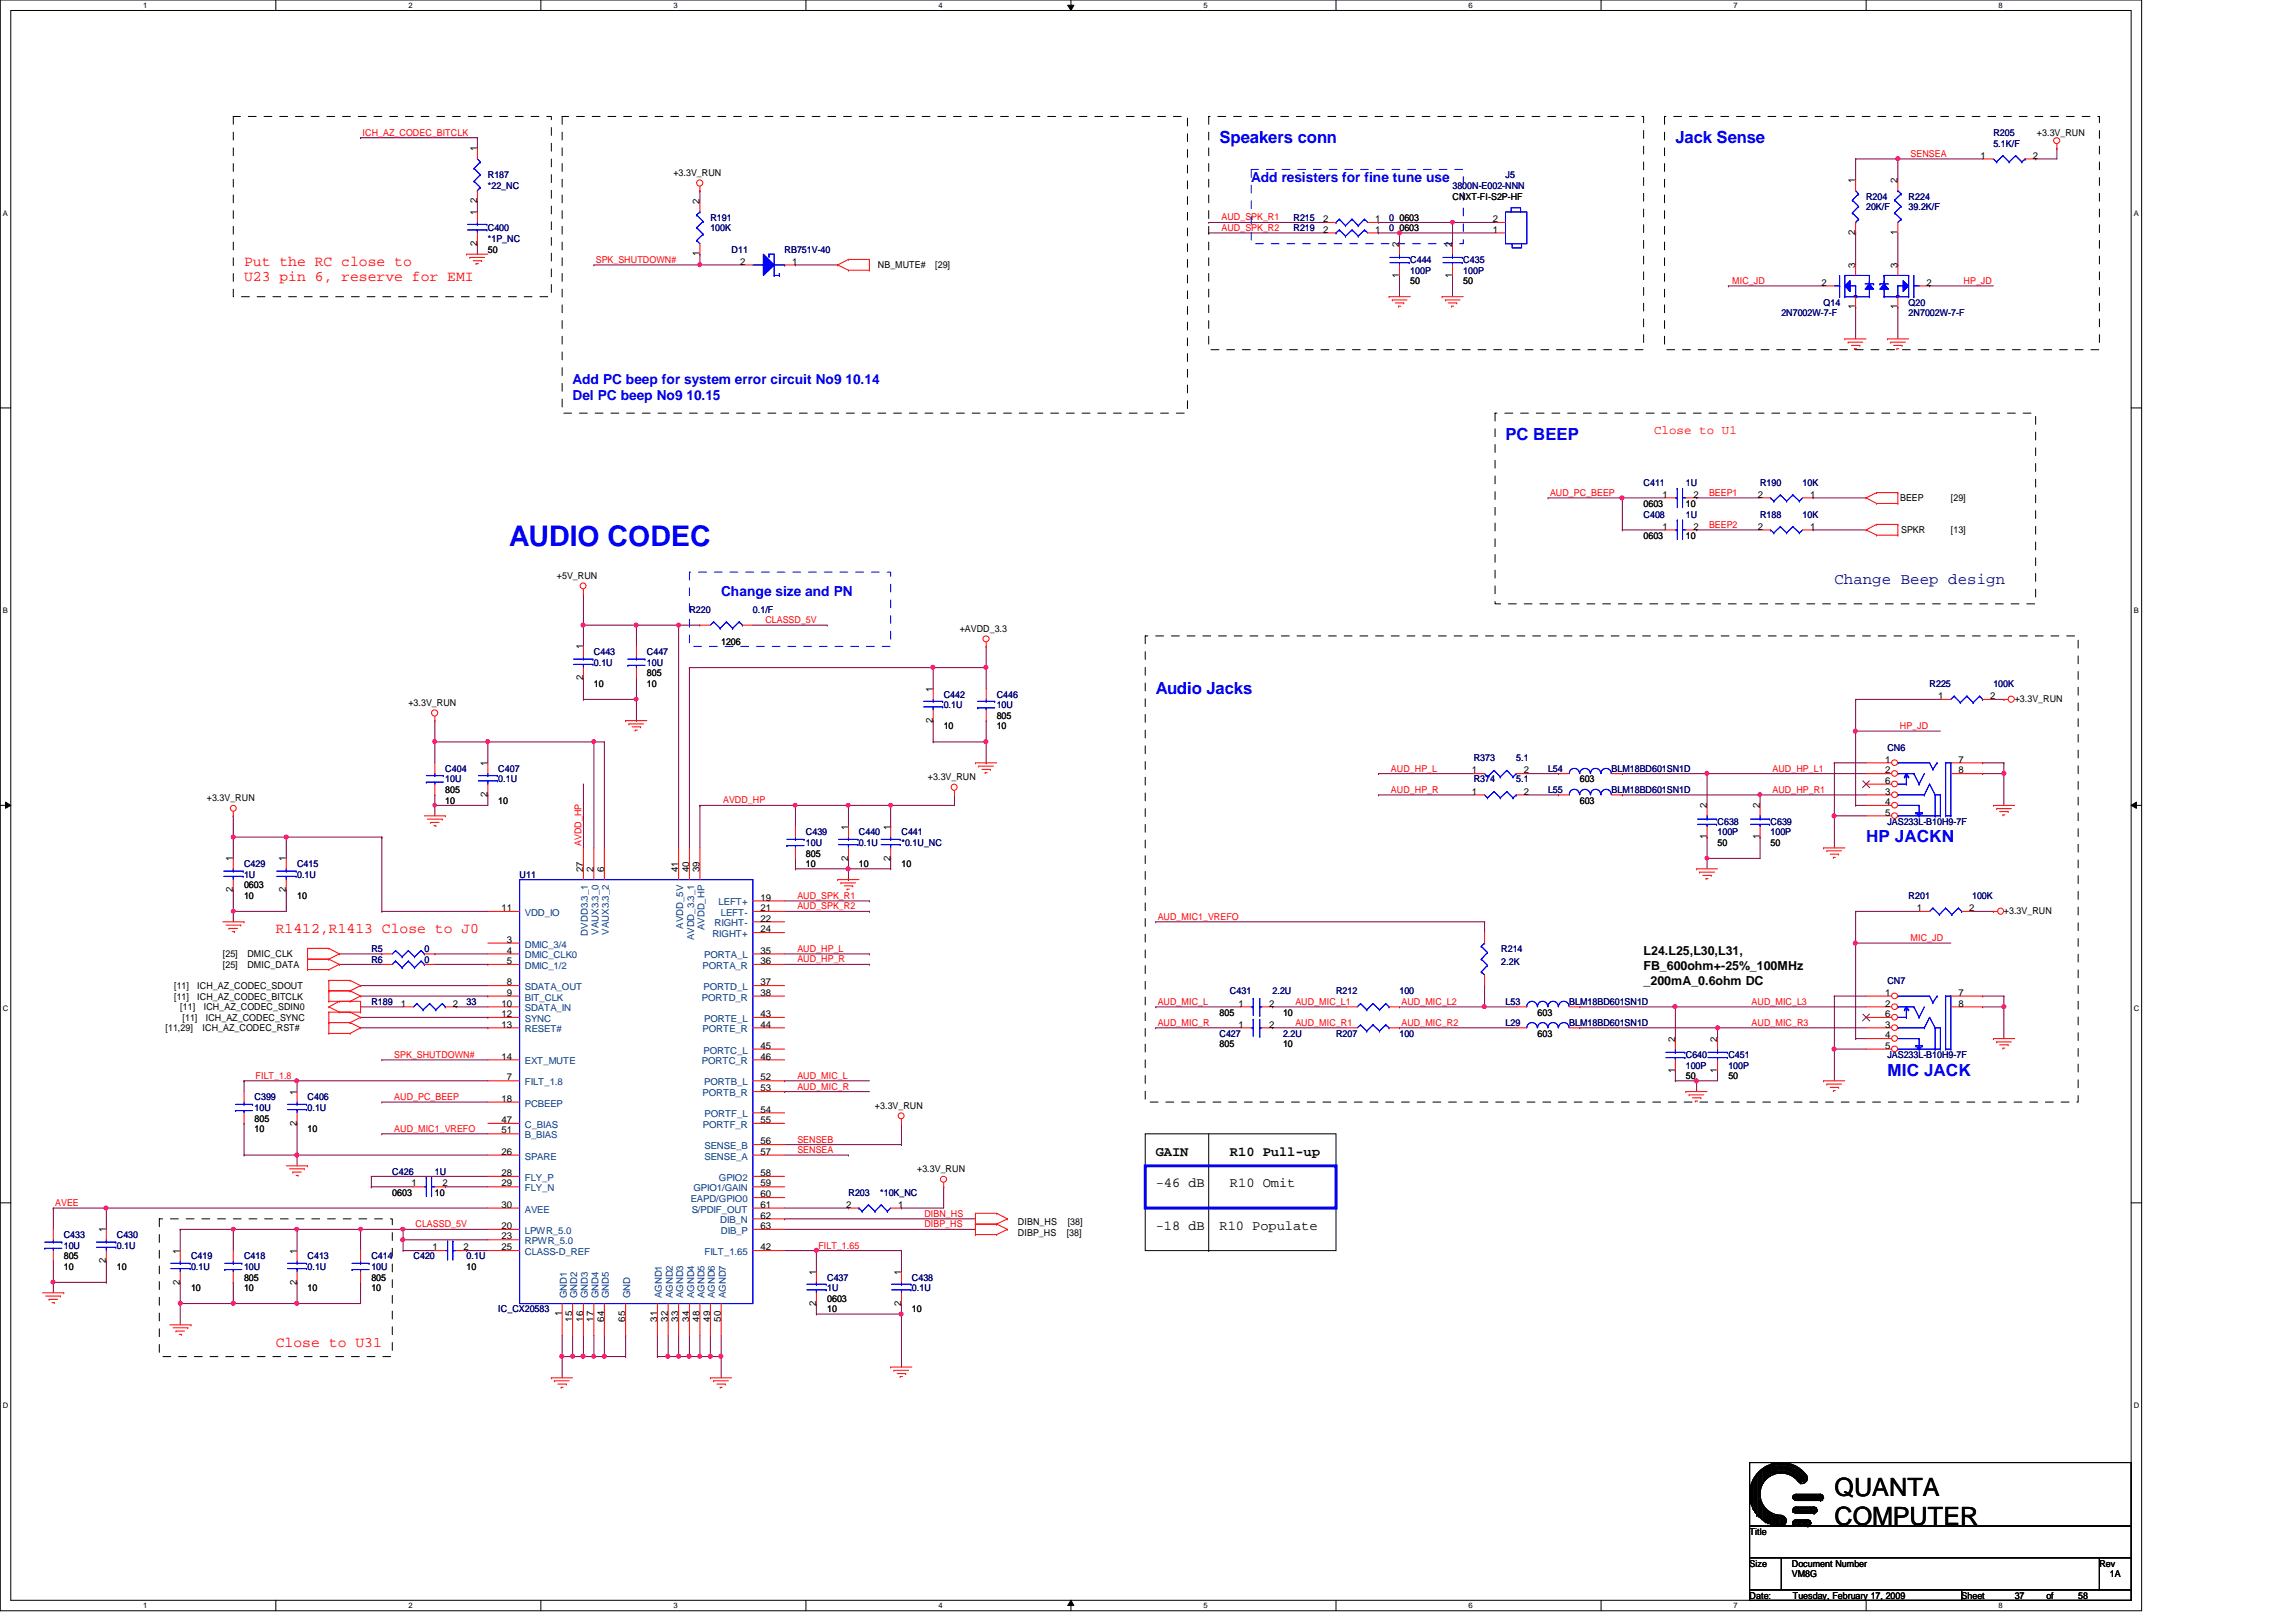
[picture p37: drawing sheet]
<svg xmlns="http://www.w3.org/2000/svg" width="297mm" height="210mm" viewBox="0 0 297 210" stroke-linecap="round" stroke-linejoin="round" font-family="sans-serif">
<defs><g id="words">
<text font-size="3.7" fill="#00f" x="65.9" y="70.6">AUDIO CODEC</text>
<g font-size="3.3">
<text x="237.3" y="193.6">QUANTA</text>
<text x="237.3" y="197.4">COMPUTER</text>
</g>
<g font-size="2.2" fill="#00f">
<text x="157.8" y="18.5">Speakers conn</text>
<text x="216.7" y="18.5">Jack Sense</text>
<text x="194.8" y="56.9">PC BEEP</text>
<text x="149.5" y="89.8">Audio Jacks</text>
<text x="241.4" y="109">HP JACKN</text>
<text x="244.2" y="139.2">MIC JACK</text>
</g>
<text font-size="2" fill="#000080" x="237.3" y="75.6">Change Beep design</text>
<g font-size="1.9" fill="#f00">
<text x="31.6" y="34.4">Put the RC close to</text>
<text x="31.6" y="36.4">U23 pin 6, reserve for EMI</text>
<text x="35.7" y="120.8">R1412,R1413 Close to J0</text>
<text x="35.7" y="174.3">Close to U31</text>
</g>
<g font-size="1.8" fill="#00f">
<text x="161.9" y="23.6">Add resisters for fine tune use</text>
<text x="74.1" y="49.7">Add PC beep for system error circuit No9 10.14</text>
<text x="74.1" y="51.8">Del PC beep No9 10.15</text>
<text x="93.3" y="77.1">Change size and PN</text>
</g>
<g font-size="1.8">
<text x="149.5" y="149.6">GAIN</text>
<text x="159.1" y="149.6">R10 Pull-up</text>
<text x="149.5" y="153.6">-46 dB</text>
<text x="159.1" y="153.6">R10 Omit</text>
<text x="149.5" y="159.1">-18 dB</text>
<text x="157.8" y="159.1">R10 Populate</text>
</g>
<text font-size="1.6" fill="#f00" x="214" y="56.1">Close to U1</text>
<g font-size="1.6">
<text x="212.6" y="123.6">L24.L25,L30,L31,</text>
<text x="212.6" y="125.5">FB_600ohm+-25%_100MHz</text>
<text x="212.6" y="127.5">_200mA_0.6ohm DC</text>
</g>
<g font-size="1.2" fill="#f00">
<text x="46.9" y="17.6">ICH_AZ_CODEC_BITCLK</text>
<text x="247.2" y="20.3">SENSEA</text>
<text x="158" y="28.5">AUD_SPK_R1</text>
<text x="158" y="29.9">AUD_SPK_R2</text>
<text x="77.1" y="34">SPK_SHUTDOWN#</text>
<text x="224.1" y="36.7">MIC_JD</text>
<text x="254" y="36.7">HP_JD</text>
<text x="200.5" y="64.2">AUD_PC_BEEP</text>
<text x="221.1" y="64.2">BEEP1</text>
<text x="221.1" y="68.3">BEEP2</text>
<text x="99" y="80.6">CLASSD_5V</text>
<text x="245.8" y="94.4">HP_JD</text>
<text x="180" y="99.9">AUD_HP_L</text>
<text x="229.3" y="99.9">AUD_HP_L1</text>
<text x="93.6" y="104">AVDD_HP</text>
<text x="180" y="102.6">AUD_HP_R</text>
<text x="229.3" y="102.6">AUD_HP_R1</text>
<text x="75.2" y="109.5" transform="rotate(-90 75.2 109.5)">AVDD_HP</text>
<text x="103.2" y="116.3">AUD_SPK_R1</text>
<text x="103.2" y="117.7">AUD_SPK_R2</text>
<text x="149.8" y="119">AUD_MIC1_VREFO</text>
<text x="103.2" y="123.2">AUD_HP_L</text>
<text x="103.2" y="124.5">AUD_HP_R</text>
<text x="247.2" y="121.8">MIC_JD</text>
<text x="149.8" y="130">AUD_MIC_L</text>
<text x="167.6" y="130">AUD_MIC_L1</text>
<text x="181.3" y="130">AUD_MIC_L2</text>
<text x="226.6" y="130">AUD_MIC_L3</text>
<text x="51" y="136.9">SPK_SHUTDOWN#</text>
<text x="149.8" y="132.8">AUD_MIC_R</text>
<text x="167.6" y="132.8">AUD_MIC_R1</text>
<text x="181.3" y="132.8">AUD_MIC_R2</text>
<text x="226.6" y="132.8">AUD_MIC_R3</text>
<text x="33.1" y="139.6">FILT_1.8</text>
<text x="51" y="142.4">AUD_PC_BEEP</text>
<text x="103.2" y="139.6">AUD_MIC_L</text>
<text x="103.2" y="141">AUD_MIC_R</text>
<text x="51" y="146.5">AUD_MIC1_VREFO</text>
<text x="103.2" y="147.9">SENSEB</text>
<text x="103.2" y="149.2">SENSEA</text>
<text x="7.2" y="156.1">AVEE</text>
<text x="53.8" y="158.8">CLASSD_5V</text>
<text x="105.9" y="161.6">FILT_1.65</text>
<text x="119.6" y="157.5">DIBN_HS</text>
<text x="119.6" y="158.8">DIBP_HS</text>
</g>
<g font-size="1.2" fill="#000080">
<text x="257.9" y="17.6">R205</text>
<text x="63.1" y="23.1">R187</text>
<text x="194.8" y="23.1">J5</text>
<text x="257.9" y="19">5.1K/F</text>
<text x="63.1" y="24.4">*22_NC</text>
<text x="63.1" y="29.9">C400</text>
<text x="91.9" y="28.6">R191</text>
<text x="91.9" y="29.9">100K</text>
<text x="167.3" y="29.9">R219</text>
<text x="167.3" y="28.6">R215</text>
<text x="179.7" y="29.9">0</text>
<text x="179.7" y="28.6">0</text>
<text x="187.9" y="24.4">3800N-E002-NNN</text>
<text x="241.4" y="25.8">R204</text>
<text x="241.4" y="27.2">20K/F</text>
<text x="246.9" y="25.8">R224</text>
<text x="246.9" y="27.2">39.2K/F</text>
<text x="63.1" y="31.3">*1P_NC</text>
<text x="94.7" y="32.7">D11</text>
<text x="101.5" y="32.7">RB751V-40</text>
<text x="182.5" y="34">C444</text>
<text x="182.5" y="35.4">100P</text>
<text x="189.3" y="34">C435</text>
<text x="189.3" y="35.4">100P</text>
<text x="230.5" y="40.9">2N7002W-7-F</text>
<text x="235.9" y="39.5">Q14</text>
<text x="246.9" y="39.5">Q20</text>
<text x="246.9" y="40.9">2N7002W-7-F</text>
<text x="212.6" y="62.9">C411</text>
<text x="218.1" y="62.9">1U</text>
<text x="227.7" y="62.9">R190</text>
<text x="233.2" y="62.9">10K</text>
<text x="212.6" y="67">C408</text>
<text x="218.1" y="67">1U</text>
<text x="227.7" y="67">R188</text>
<text x="233.2" y="67">10K</text>
<text x="89.2" y="79.3">R220</text>
<text x="97.4" y="79.3">0.1/F</text>
<text x="76.8" y="84.8">C443</text>
<text x="76.8" y="86.1">0.1U</text>
<text x="83.7" y="84.8">C447</text>
<text x="83.7" y="86.1">10U</text>
<text x="249.6" y="88.9">R225</text>
<text x="257.9" y="88.9">100K</text>
<text x="122.1" y="90.3">C442</text>
<text x="122.1" y="91.7">0.1U</text>
<text x="128.9" y="90.3">C446</text>
<text x="128.9" y="91.7">10U</text>
<text x="57.6" y="99.9">C404</text>
<text x="57.6" y="101.3">10U</text>
<text x="64.5" y="99.9">C407</text>
<text x="64.5" y="101.3">0.1U</text>
<text x="190.7" y="101.3">R374</text>
<text x="190.7" y="98.5">R373</text>
<text x="196.2" y="101.3">5.1</text>
<text x="196.2" y="98.5">5.1</text>
<text x="200.3" y="99.9">L54</text>
<text x="208.5" y="99.9">BLM18BD601SN1D</text>
<text x="244.2" y="97.2">CN6</text>
<text x="200.3" y="102.6">L55</text>
<text x="208.5" y="102.6">BLM18BD601SN1D</text>
<text x="222.2" y="106.7">C638</text>
<text x="229.1" y="106.7">C639</text>
<text x="244.2" y="106.7">JAS233L-B10H9-7F</text>
<text x="31.6" y="112.2">C429</text>
<text x="31.6" y="113.6">1U</text>
<text x="38.4" y="112.2">C415</text>
<text x="38.4" y="113.6">0.1U</text>
<text x="67.2" y="113.6">U11</text>
<text x="104.3" y="108.1">C439</text>
<text x="104.3" y="109.5">10U</text>
<text x="111.1" y="108.1">C440</text>
<text x="111.1" y="109.5">0.1U</text>
<text x="116.6" y="108.1">C441</text>
<text x="116.6" y="109.5">*0.1U_NC</text>
<text x="222.2" y="108.1">100P</text>
<text x="229.1" y="108.1">100P</text>
<text x="246.9" y="116.3">R201</text>
<text x="255.1" y="116.3">100K</text>
<text x="48" y="124.6">R6</text>
<text x="48" y="123.2">R5</text>
<text x="54.9" y="124.6">0</text>
<text x="54.9" y="123.2">0</text>
<text x="194.2" y="123.2">R214</text>
<text x="194.2" y="124.8">2.2K</text>
<text x="48" y="130">R189</text>
<text x="60.4" y="130">33</text>
<text x="159.1" y="128.7">C431</text>
<text x="164.6" y="128.7">2.2U</text>
<text x="172.8" y="128.7">R212</text>
<text x="181.1" y="128.7">100</text>
<text x="194.8" y="130">L53</text>
<text x="203" y="130">BLM18BD601SN1D</text>
<text x="244.2" y="127.3">CN7</text>
<text x="157.8" y="134.2">C427</text>
<text x="166" y="134.2">2.2U</text>
<text x="172.8" y="134.2">R207</text>
<text x="181.1" y="134.2">100</text>
<text x="194.8" y="132.8">L29</text>
<text x="203" y="132.8">BLM18BD601SN1D</text>
<text x="218.1" y="136.9">C640</text>
<text x="223.6" y="136.9">C451</text>
<text x="244.2" y="136.9">JAS233L-B10H9-7F</text>
<text x="32.9" y="142.4">C399</text>
<text x="32.9" y="143.8">10U</text>
<text x="39.8" y="142.4">C406</text>
<text x="39.8" y="143.8">0.1U</text>
<text x="218.1" y="138.3">100P</text>
<text x="223.6" y="138.3">100P</text>
<text x="50.8" y="152">C426</text>
<text x="56.3" y="152">1U</text>
<text x="109.8" y="154.7">R203</text>
<text x="113.9" y="154.7">*10K_NC</text>
<text x="8.3" y="160.2">C433</text>
<text x="8.3" y="161.6">10U</text>
<text x="15.1" y="160.2">C430</text>
<text x="15.1" y="161.6">0.1U</text>
<text x="24.7" y="163">C419</text>
<text x="24.7" y="164.3">0.1U</text>
<text x="31.6" y="163">C418</text>
<text x="31.6" y="164.3">10U</text>
<text x="39.8" y="163">C413</text>
<text x="39.8" y="164.3">0.1U</text>
<text x="48" y="163">C414</text>
<text x="48" y="164.3">10U</text>
<text x="53.5" y="163">C420</text>
<text x="60.4" y="163">0.1U</text>
<text x="107" y="165.7">C437</text>
<text x="107" y="167.1">1U</text>
<text x="118" y="165.7">C438</text>
<text x="118" y="167.1">0.1U</text>
<text x="64.5" y="169.8">IC_CX20583</text>
</g>
<g font-size="1.2">
<text x="263.5" y="17.6">+3.3V_RUN</text>
<text x="61.7" y="19.6" transform="rotate(-90 61.7 19.6)">1</text>
<text x="87.1" y="22.8">+3.3V_RUN</text>
<text x="240" y="23.7" transform="rotate(-90 240 23.7)">1</text>
<text x="245.5" y="23.7" transform="rotate(-90 245.5 23.7)">2</text>
<text x="256.2" y="20.5">1</text>
<text x="263" y="20.5">2</text>
<text x="61.7" y="27.8" transform="rotate(-90 61.7 27.8)">1</text>
<text x="61.7" y="26.3" transform="rotate(-90 61.7 26.3)">2</text>
<text x="90.5" y="26.5" transform="rotate(-90 90.5 26.5)">2</text>
<text x="171.2" y="28.7">2</text>
<text x="177.9" y="28.7">1</text>
<text x="181.1" y="29.9">0603</text>
<text x="181.1" y="28.6">0603</text>
<text x="187.9" y="25.8">CNXT-FI-S2P-HF</text>
<text x="193.1" y="28.7">2</text>
<text x="61.7" y="31.8" transform="rotate(-90 61.7 31.8)">2</text>
<text x="63.1" y="32.7">50</text>
<text x="90.5" y="33.2" transform="rotate(-90 90.5 33.2)">1</text>
<text x="95.8" y="34.2">2</text>
<text x="102.5" y="34.2">1</text>
<text x="113.6" y="34.7">NB_MUTE#</text>
<text x="121" y="34.7">[29]</text>
<text x="171.2" y="30.1">2</text>
<text x="177.9" y="30.1">1</text>
<text x="181" y="35.9" transform="rotate(-90 181 35.9)">1</text>
<text x="181" y="31.9" transform="rotate(-90 181 31.9)">2</text>
<text x="187.9" y="35.9" transform="rotate(-90 187.9 35.9)">1</text>
<text x="187.9" y="31.9" transform="rotate(-90 187.9 31.9)">2</text>
<text x="193.1" y="30.1">1</text>
<text x="240" y="34.7" transform="rotate(-90 240 34.7)">3</text>
<text x="240" y="30.4" transform="rotate(-90 240 30.4)">2</text>
<text x="245.5" y="34.7" transform="rotate(-90 245.5 34.7)">3</text>
<text x="245.5" y="30.4" transform="rotate(-90 245.5 30.4)">1</text>
<text x="182.5" y="36.8">50</text>
<text x="189.3" y="36.8">50</text>
<text x="235.7" y="37">2</text>
<text x="240" y="40" transform="rotate(-90 240 40)">1</text>
<text x="245.5" y="40" transform="rotate(-90 245.5 40)">1</text>
<text x="249.3" y="37">2</text>
<text x="212.6" y="65.6">0603</text>
<text x="215.1" y="64.4">1</text>
<text x="218.1" y="65.6">10</text>
<text x="219.1" y="64.4">2</text>
<text x="227.4" y="64.4">2</text>
<text x="234.2" y="64.4">1</text>
<text x="245.8" y="64.9">BEEP</text>
<text x="252.4" y="64.9">[29]</text>
<text x="212.6" y="69.7">0603</text>
<text x="215.1" y="68.5">1</text>
<text x="218.1" y="69.7">10</text>
<text x="219.1" y="68.5">2</text>
<text x="227.4" y="68.5">2</text>
<text x="234.2" y="68.5">1</text>
<text x="246" y="69">SPKR</text>
<text x="252.4" y="69">[13]</text>
<text x="72" y="74.9">+5V_RUN</text>
<text x="93.3" y="83.4">1206</text>
<text x="124.2" y="81.8">+AVDD_3.3</text>
<text x="75.4" y="88.1" transform="rotate(-90 75.4 88.1)">2</text>
<text x="75.4" y="84" transform="rotate(-90 75.4 84)">1</text>
<text x="76.8" y="88.9">10</text>
<text x="83.7" y="88.9">10</text>
<text x="83.7" y="87.5">805</text>
<text x="120.7" y="89.5" transform="rotate(-90 120.7 89.5)">1</text>
<text x="52.8" y="91.4">+3.3V_RUN</text>
<text x="120.7" y="93.5" transform="rotate(-90 120.7 93.5)">2</text>
<text x="122.1" y="94.4">10</text>
<text x="128.9" y="94.4">10</text>
<text x="128.9" y="93">805</text>
<text x="250.7" y="90.5">1</text>
<text x="257.5" y="90.5">2</text>
<text x="260.6" y="90.8">+3.3V_RUN</text>
<text x="63.1" y="99.1" transform="rotate(-90 63.1 99.1)">1</text>
<text x="120.1" y="101">+3.3V_RUN</text>
<text x="190.4" y="100.1">1</text>
<text x="197.1" y="100.1">2</text>
<text x="204.4" y="101.3">603</text>
<text x="243.9" y="98.7">1</text>
<text x="243.9" y="100.1">2</text>
<text x="243.9" y="101.4">6</text>
<text x="253.4" y="98.7">7</text>
<text x="253.4" y="100.1">8</text>
<text x="26.8" y="103.7">+3.3V_RUN</text>
<text x="57.6" y="104">10</text>
<text x="57.6" y="102.6">805</text>
<text x="63.1" y="103.1" transform="rotate(-90 63.1 103.1)">2</text>
<text x="64.5" y="104">10</text>
<text x="109.7" y="107.4" transform="rotate(-90 109.7 107.4)">1</text>
<text x="115.2" y="107.4" transform="rotate(-90 115.2 107.4)">1</text>
<text x="190.4" y="102.8">1</text>
<text x="197.1" y="102.8">2</text>
<text x="204.4" y="104">603</text>
<text x="220.8" y="104.6" transform="rotate(-90 220.8 104.6)">2</text>
<text x="227.7" y="104.6" transform="rotate(-90 227.7 104.6)">2</text>
<text x="243.9" y="102.8">3</text>
<text x="243.9" y="104.2">4</text>
<text x="243.9" y="105.5">5</text>
<text x="30.1" y="111.5" transform="rotate(-90 30.1 111.5)">1</text>
<text x="37" y="111.5" transform="rotate(-90 37 111.5)">1</text>
<text x="75.4" y="112.9" transform="rotate(-90 75.4 112.9)">27</text>
<text x="76.8" y="112.9" transform="rotate(-90 76.8 112.9)">2</text>
<text x="78.1" y="112.9" transform="rotate(-90 78.1 112.9)">6</text>
<text x="87.8" y="112.9" transform="rotate(-90 87.8 112.9)">41</text>
<text x="89.2" y="112.9" transform="rotate(-90 89.2 112.9)">40</text>
<text x="90.5" y="112.9" transform="rotate(-90 90.5 112.9)">39</text>
<text x="104.3" y="112.2">10</text>
<text x="104.3" y="110.9">805</text>
<text x="109.7" y="111.4" transform="rotate(-90 109.7 111.4)">2</text>
<text x="111.1" y="112.2">10</text>
<text x="115.2" y="111.4" transform="rotate(-90 115.2 111.4)">2</text>
<text x="116.6" y="112.2">10</text>
<text x="220.8" y="108.6" transform="rotate(-90 220.8 108.6)">1</text>
<text x="222.2" y="109.5">50</text>
<text x="227.7" y="108.6" transform="rotate(-90 227.7 108.6)">1</text>
<text x="229.1" y="109.5">50</text>
<text x="30.1" y="115.5" transform="rotate(-90 30.1 115.5)">2</text>
<text x="31.6" y="116.3">10</text>
<text x="31.6" y="115">0603</text>
<text x="37" y="115.5" transform="rotate(-90 37 115.5)">2</text>
<text x="38.4" y="116.3">10</text>
<text x="64.9" y="117.9">11</text>
<text x="98.4" y="116.5">19</text>
<text x="98.4" y="117.9">21</text>
<text x="98.4" y="119.3">22</text>
<text x="248" y="117.9">1</text>
<text x="254.8" y="117.9">2</text>
<text x="259.2" y="118.3">+3.3V_RUN</text>
<text x="28.8" y="125.3">[25]</text>
<text x="28.8" y="123.9">[25]</text>
<text x="32" y="125.3">DMIC_DATA</text>
<text x="32" y="123.9">DMIC_CLK</text>
<text x="65.6" y="122">3</text>
<text x="65.6" y="123.4">4</text>
<text x="65.6" y="124.8">5</text>
<text x="98.4" y="120.6">24</text>
<text x="98.4" y="123.4">35</text>
<text x="98.4" y="124.8">36</text>
<text x="22.5" y="129.4">[11]</text>
<text x="22.5" y="128">[11]</text>
<text x="23.3" y="130.7">[11]</text>
<text x="25.5" y="129.4">ICH_AZ_CODEC_BITCLK</text>
<text x="25.5" y="128">ICH_AZ_CODEC_SDOUT</text>
<text x="26.4" y="130.7">ICH_AZ_CODEC_SDIN0</text>
<text x="51.9" y="130.3">1</text>
<text x="58.6" y="130.3">2</text>
<text x="64.9" y="130.3">10</text>
<text x="64.9" y="131.6">12</text>
<text x="65.6" y="127.5">8</text>
<text x="65.6" y="128.9">9</text>
<text x="98.4" y="127.5">37</text>
<text x="98.4" y="128.9">38</text>
<text x="98.4" y="131.6">43</text>
<text x="157.8" y="131.4">805</text>
<text x="160.2" y="130.3">1</text>
<text x="164.2" y="130.3">2</text>
<text x="166" y="131.4">10</text>
<text x="198.9" y="131.4">603</text>
<text x="243.9" y="128.9">1</text>
<text x="243.9" y="130.3">2</text>
<text x="243.9" y="131.6">6</text>
<text x="253.4" y="128.9">7</text>
<text x="253.4" y="130.3">8</text>
<text x="21.4" y="133.5">[11,29]</text>
<text x="23.6" y="132.1">[11]</text>
<text x="26.2" y="133.5">ICH_AZ_CODEC_RST#</text>
<text x="26.6" y="132.1">ICH_AZ_CODEC_SYNC</text>
<text x="64.9" y="133">13</text>
<text x="64.9" y="137.1">14</text>
<text x="98.4" y="133">44</text>
<text x="98.4" y="135.7">45</text>
<text x="98.4" y="137.1">46</text>
<text x="157.8" y="135.6">805</text>
<text x="160.2" y="133">1</text>
<text x="164.2" y="133">2</text>
<text x="166" y="135.6">10</text>
<text x="198.9" y="134.2">603</text>
<text x="216.7" y="134.8" transform="rotate(-90 216.7 134.8)">2</text>
<text x="222.2" y="134.8" transform="rotate(-90 222.2 134.8)">2</text>
<text x="243.9" y="133">3</text>
<text x="243.9" y="134.4">4</text>
<text x="243.9" y="135.7">5</text>
<text x="38.4" y="141.6" transform="rotate(-90 38.4 141.6)">1</text>
<text x="64.9" y="142.6">18</text>
<text x="65.6" y="139.8">7</text>
<text x="98.4" y="139.8">52</text>
<text x="98.4" y="141.2">53</text>
<text x="98.4" y="144">54</text>
<text x="113.2" y="143.5">+3.3V_RUN</text>
<text x="216.7" y="138.8" transform="rotate(-90 216.7 138.8)">1</text>
<text x="218.1" y="139.7">50</text>
<text x="222.2" y="138.8" transform="rotate(-90 222.2 138.8)">1</text>
<text x="223.6" y="139.7">50</text>
<text x="32.9" y="146.5">10</text>
<text x="32.9" y="145.2">805</text>
<text x="38.4" y="145.7" transform="rotate(-90 38.4 145.7)">2</text>
<text x="39.8" y="146.5">10</text>
<text x="64.9" y="149.4">26</text>
<text x="64.9" y="145.3">47</text>
<text x="64.9" y="146.7">51</text>
<text x="98.4" y="145.3">55</text>
<text x="98.4" y="148.1">56</text>
<text x="98.4" y="149.4">57</text>
<text x="50.8" y="154.7">0603</text>
<text x="53.3" y="153.5">1</text>
<text x="56.3" y="154.7">10</text>
<text x="57.2" y="153.5">2</text>
<text x="64.9" y="152.2">28</text>
<text x="64.9" y="153.5">29</text>
<text x="98.4" y="152.2">58</text>
<text x="98.4" y="153.5">59</text>
<text x="98.4" y="154.9">60</text>
<text x="118.7" y="151.7">+3.3V_RUN</text>
<text x="13.7" y="159.5" transform="rotate(-90 13.7 159.5)">1</text>
<text x="56" y="161.8">1</text>
<text x="60" y="161.8">2</text>
<text x="64.9" y="159">20</text>
<text x="64.9" y="160.4">23</text>
<text x="64.9" y="161.8">25</text>
<text x="64.9" y="156.3">30</text>
<text x="98.4" y="161.8">42</text>
<text x="98.4" y="156.3">61</text>
<text x="98.4" y="157.7">62</text>
<text x="98.4" y="159">63</text>
<text x="109.5" y="156.3">2</text>
<text x="116.2" y="156.3">1</text>
<text x="131.7" y="158.6">DIBN_HS</text>
<text x="131.7" y="160">DIBP_HS</text>
<text x="138" y="160">[38]</text>
<text x="138.1" y="158.6">[38]</text>
<text x="8.3" y="164.3">10</text>
<text x="8.3" y="163">805</text>
<text x="13.7" y="163.5" transform="rotate(-90 13.7 163.5)">2</text>
<text x="15.1" y="164.3">10</text>
<text x="23.3" y="166.2" transform="rotate(-90 23.3 166.2)">2</text>
<text x="23.3" y="162.2" transform="rotate(-90 23.3 162.2)">1</text>
<text x="24.7" y="167.1">10</text>
<text x="31.6" y="167.1">10</text>
<text x="31.6" y="165.7">805</text>
<text x="38.4" y="166.2" transform="rotate(-90 38.4 166.2)">2</text>
<text x="38.4" y="162.2" transform="rotate(-90 38.4 162.2)">1</text>
<text x="39.8" y="167.1">10</text>
<text x="48" y="167.1">10</text>
<text x="48" y="165.7">805</text>
<text x="60.4" y="164.3">10</text>
<text x="105.6" y="165" transform="rotate(-90 105.6 165)">1</text>
<text x="116.6" y="165" transform="rotate(-90 116.6 165)">1</text>
<text x="72.7" y="170.3" transform="rotate(-90 72.7 170.3)">1</text>
<text x="74" y="171" transform="rotate(-90 74 171)">15</text>
<text x="75.4" y="171" transform="rotate(-90 75.4 171)">16</text>
<text x="76.8" y="171" transform="rotate(-90 76.8 171)">17</text>
<text x="78.1" y="171" transform="rotate(-90 78.1 171)">64</text>
<text x="80.9" y="171" transform="rotate(-90 80.9 171)">65</text>
<text x="85" y="171" transform="rotate(-90 85 171)">31</text>
<text x="86.4" y="171" transform="rotate(-90 86.4 171)">32</text>
<text x="87.8" y="171" transform="rotate(-90 87.8 171)">33</text>
<text x="89.2" y="171" transform="rotate(-90 89.2 171)">34</text>
<text x="90.5" y="171" transform="rotate(-90 90.5 171)">48</text>
<text x="91.9" y="171" transform="rotate(-90 91.9 171)">49</text>
<text x="93.3" y="171" transform="rotate(-90 93.3 171)">50</text>
<text x="105.6" y="169" transform="rotate(-90 105.6 169)">2</text>
<text x="107" y="169.8">10</text>
<text x="107" y="168.4">0603</text>
<text x="116.6" y="169" transform="rotate(-90 116.6 169)">2</text>
<text x="118" y="169.8">10</text>
<text x="226.4" y="198.6">Title</text>
<text x="226.4" y="202.7">Size</text>
<text x="231.8" y="202.7">Document Number</text>
<text x="271.6" y="202.7">Rev</text>
<text x="226.4" y="206.9">Date:</text>
<text x="231.8" y="204.1">VM8G</text>
<text x="231.9" y="206.9">Tuesday, February 17, 2009</text>
<text x="253.8" y="206.9">Sheet</text>
<text x="260.6" y="206.9">37</text>
<text x="264.7" y="206.9">of</text>
<text x="268.9" y="206.9">58</text>
<text x="273" y="204.1">1A</text>
</g>
<g font-size="1.2" fill="#004080">
<text x="67.9" y="118.5">VDD_IO</text>
<text x="92.5" y="119.9">RIGHT-</text>
<text x="93" y="117.2">LEFT+</text>
<text x="93.3" y="118.5">LEFT-</text>
<text x="67.9" y="122.6">DMIC_3/4</text>
<text x="67.9" y="124">DMIC_CLK0</text>
<text x="67.9" y="125.4">DMIC_1/2</text>
<text x="76.1" y="121.1" transform="rotate(-90 76.1 121.1)">DVDD3.3_1</text>
<text x="77.4" y="121" transform="rotate(-90 77.4 121)">VAUX3.3_0</text>
<text x="78.8" y="121" transform="rotate(-90 78.8 121)">VAUX3.3_2</text>
<text x="88.4" y="120.2" transform="rotate(-90 88.4 120.2)">AVDD_5V</text>
<text x="89.8" y="121.7" transform="rotate(-90 89.8 121.7)">AVDD_3.3_1</text>
<text x="90.9" y="125.4">PORTA_R</text>
<text x="91.1" y="124">PORTA_L</text>
<text x="91.1" y="120.4" transform="rotate(-90 91.1 120.4)">AVDD_HP</text>
<text x="92.2" y="121.3">RIGHT+</text>
<text x="67.9" y="128.1">SDATA_OUT</text>
<text x="67.9" y="129.5">BIT_CLK</text>
<text x="67.9" y="130.9">SDATA_IN</text>
<text x="90.8" y="129.5">PORTD_R</text>
<text x="91" y="128.1">PORTD_L</text>
<text x="67.9" y="132.2">SYNC</text>
<text x="67.9" y="133.6">RESET#</text>
<text x="67.9" y="137.8">EXT_MUTE</text>
<text x="90.8" y="137.8">PORTC_R</text>
<text x="90.9" y="133.6">PORTE_R</text>
<text x="91" y="136.4">PORTC_L</text>
<text x="91.1" y="132.2">PORTE_L</text>
<text x="67.9" y="140.5">FILT_1.8</text>
<text x="67.9" y="143.2">PCBEEP</text>
<text x="90.9" y="141.9">PORTB_R</text>
<text x="91.1" y="140.5">PORTB_L</text>
<text x="67.9" y="146">C_BIAS</text>
<text x="67.9" y="147.3">B_BIAS</text>
<text x="90.9" y="146">PORTF_R</text>
<text x="91.1" y="144.6">PORTF_L</text>
<text x="91.1" y="148.7">SENSE_B</text>
<text x="67.9" y="150.1">SPARE</text>
<text x="67.9" y="152.8">FLY_P</text>
<text x="67.9" y="154.2">FLY_N</text>
<text x="89.4" y="155.6">EAPD/GPIO0</text>
<text x="89.7" y="154.2">GPIO1/GAIN</text>
<text x="91.1" y="150.1">SENSE_A</text>
<text x="93" y="152.8">GPIO2</text>
<text x="67.9" y="159.7">LPWR_5.0</text>
<text x="67.9" y="161">RPWR_5.0</text>
<text x="67.9" y="156.9">AVEE</text>
<text x="89.5" y="156.9">S/PDIF_OUT</text>
<text x="93.2" y="158.3">DIB_N</text>
<text x="93.3" y="159.7">DIB_P</text>
<text x="67.9" y="162.4">CLASS-D_REF</text>
<text x="91.1" y="162.4">FILT_1.65</text>
<text x="73.3" y="168" transform="rotate(-90 73.3 168)">GND1</text>
<text x="74.7" y="168" transform="rotate(-90 74.7 168)">GND2</text>
<text x="76.1" y="168" transform="rotate(-90 76.1 168)">GND3</text>
<text x="77.4" y="168" transform="rotate(-90 77.4 168)">GND4</text>
<text x="78.8" y="168" transform="rotate(-90 78.8 168)">GND5</text>
<text x="81.5" y="168" transform="rotate(-90 81.5 168)">GND</text>
<text x="85.6" y="168" transform="rotate(-90 85.6 168)">AGND1</text>
<text x="87" y="168" transform="rotate(-90 87 168)">AGND2</text>
<text x="88.4" y="168" transform="rotate(-90 88.4 168)">AGND3</text>
<text x="89.8" y="168" transform="rotate(-90 89.8 168)">AGND4</text>
<text x="91.1" y="168" transform="rotate(-90 91.1 168)">AGND5</text>
<text x="92.5" y="168" transform="rotate(-90 92.5 168)">AGND6</text>
<text x="93.9" y="168" transform="rotate(-90 93.9 168)">AGND7</text>
</g>
<g font-size="1">
<text x="18.5" y="1">1</text>
<text x="52.8" y="1">2</text>
<text x="87.1" y="1">3</text>
<text x="121.4" y="1">4</text>
<text x="155.7" y="1">5</text>
<text x="190" y="1">6</text>
<text x="224.3" y="1">7</text>
<text x="258.6" y="1">8</text>
<text x=".4" y="27.9">A</text>
<text x="276.1" y="27.9">A</text>
<text x=".4" y="79.4">B</text>
<text x="276.1" y="79.4">B</text>
<text x=".4" y="130.8">C</text>
<text x="276.1" y="130.8">C</text>
<text x=".4" y="182.2">D</text>
<text x="276.1" y="182.2">D</text>
<text x="18.5" y="208.1">1</text>
<text x="52.8" y="208.1">2</text>
<text x="87.1" y="208.1">3</text>
<text x="121.4" y="208.1">4</text>
<text x="155.7" y="208.1">5</text>
<text x="190" y="208.1">6</text>
<text x="224.3" y="208.1">7</text>
<text x="258.6" y="208.1">8</text>
</g>
</g></defs>
<path d="M0 0h277.1v208.4h-277.1zM1.4 1.4h274.3v205.7h-274.3z" fill="none" stroke="#000" stroke-width=".13"/>
<g fill="#fff">
<path d="M18.5 .1h.6v1.1h-.6z"/>
<path d="M18.5 207.2h.6v1.1h-.6z"/>
</g>
<path d="M35.7 0v1.4M35.7 207.1v1.3" fill="none" stroke="#000" stroke-width=".13"/>
<g fill="#fff">
<path d="M52.8 .1h.6v1.1h-.6z"/>
<path d="M52.8 207.2h.6v1.1h-.6z"/>
</g>
<path d="M70 0v1.4M70 207.1v1.3" fill="none" stroke="#000" stroke-width=".13"/>
<g fill="#fff">
<path d="M87.1 .1h.6v1.1h-.6z"/>
<path d="M87.1 207.2h.6v1.1h-.6z"/>
</g>
<path d="M104.3 0v1.4M104.3 207.1v1.3" fill="none" stroke="#000" stroke-width=".13"/>
<g fill="#fff">
<path d="M121.4 .1h.6v1.1h-.6z"/>
<path d="M121.4 207.2h.6v1.1h-.6z"/>
</g>
<path d="M138.1 .7h.8l-.3 .7zM138.6 0v1.4M138.6 207.1l.3 .7h-.8zM138.6 207.1v1.3" fill="none" stroke="#000" stroke-width=".13"/>
<path d="M138.1 .7h.8l-.3 .7zM138.6 207.1l.3 .7h-.8z" fill="#000"/>
<g fill="#fff">
<path d="M155.7 .1h.5v1.1h-.5z"/>
<path d="M155.7 207.2h.5v1.1h-.5z"/>
</g>
<path d="M172.8 0v1.4M172.8 207.1v1.3" fill="none" stroke="#000" stroke-width=".13"/>
<g fill="#fff">
<path d="M190 .1h.5v1.1h-.5z"/>
<path d="M190 207.2h.5v1.1h-.5z"/>
</g>
<path d="M207.1 0v1.4M207.1 207.1v1.3" fill="none" stroke="#000" stroke-width=".13"/>
<g fill="#fff">
<path d="M224.3 .1h.5v1.1h-.5z"/>
<path d="M224.3 207.2h.5v1.1h-.5z"/>
</g>
<path d="M241.4 0v1.4M241.4 207.1v1.3" fill="none" stroke="#000" stroke-width=".13"/>
<g fill="#fff">
<path d="M258.6 .1h.5v1.1h-.5z"/>
<path d="M258.6 207.2h.5v1.1h-.5z"/>
<path d="M.4 27.1h.6v1.1h-.6z"/>
<path d="M276.1 27.1h.6v1.1h-.6z"/>
<path d="M.4 78.5h.6v1.1h-.6z"/>
<path d="M276.1 78.5h.6v1.1h-.6z"/>
</g>
<path d="M0 52.8h1.4M275.7 52.8h1.4" fill="none" stroke="#000" stroke-width=".13"/>
<g fill="#fff">
<path d="M.4 129.9h.7v1.1h-.7z"/>
<path d="M276.1 129.9h.7v1.1h-.7z"/>
</g>
<path d="M0 104.2h1.4M.7 103.8l.7 .4-.7 .4zM275.7 104.2l.7-.4v.8zM275.7 104.2h1.4" fill="none" stroke="#000" stroke-width=".13"/>
<path d="M.7 103.8l.7 .4-.7 .4zM275.7 104.2l.7-.4v.8z" fill="#000"/>
<g fill="#fff">
<path d="M.4 181.4h.7v1.1h-.7z"/>
<path d="M276.1 181.4h.7v1.1h-.7z"/>
</g>
<path d="M0 155.7h1.4M275.7 155.7h1.4" fill="none" stroke="#000" stroke-width=".13"/>
<path d="M56.3 96h.1M56.3 96h6.8M46.6 131.7h16.5M63.1 131.7h.1M101.5 148.1h15.1M116.6 148.1h.1M75.5 175.6h.1M75.5 172.8v2.8M86.4 175.6h.1M86.4 172.8v2.8" fill="none" stroke="#800040" stroke-width=".13"/>
<path d="M56.1 95.8l.1-.1 .2 .1v.3l-.2 .1-.1-.1z" fill-rule="evenodd" fill="#f0f"/>
<path d="M56.1 95.8l.1-.1 .2 .1v.3l-.2 .1-.1-.1z" fill="none" stroke="#f0f" stroke-width=".13"/>
<path d="M56.3 93.3h.1M56.3 93.3v2.7M63.1 96h.1M63.1 96v2.7M56.3 104.2h.1M56.3 104.2h6.8" fill="none" stroke="#800040" stroke-width=".13"/>
<path d="M56.1 104h.3l.1 .2-.1 .2h-.2h-.1z" fill-rule="evenodd" fill="#f0f"/>
<path d="M56.1 104h.3l.1 .2-.1 .2h-.2h-.1z" fill="none" stroke="#f0f" stroke-width=".13"/>
<g fill="none" stroke="#800040" stroke-width=".13">
<path d="M76.8 34.3h.1M76.8 34.3h13.7M56.3 96h.1M56.3 96v2.7M76.8 96h.1M76.8 96v13.7M76.8 96h1.4M78.2 96h.1M78.2 96v13.7M89.2 86.4h.1M89.2 86.4v23.3M120.7 93.3h.1"/>
<path d="M120.7 86.4h.1M120.7 86.4v2.8M120.7 93.3v2.7M127.6 93.3h.1M127.6 93.3v2.7M56.3 104.2h.1M56.3 102.9h.1M56.3 102.9v2.7M63.1 102.9h.1M63.1 102.9v1.3M90.5 104.2h.1M90.5 104.2v5.5"/>
<path d="M102.9 112.4h.1M102.9 112.4h6.9"/>
</g>
<circle cx="109.7" cy="112.4" r=".26" fill="#f0f"/>
<circle cx="109.7" cy="112.4" r=".26" fill="none" stroke="#f0f" stroke-width=".13"/>
<path d="M102.9 112.4h.1M102.9 111.1v1.3M109.8 112.4h.1M109.8 104.2h.1M109.8 104.2v2.8M109.8 111.1v1.3" fill="none" stroke="#800040" stroke-width=".13"/>
<circle cx="109.7" cy="104.2" r=".25" fill="#f0f"/>
<circle cx="109.7" cy="104.2" r=".25" fill="none" stroke="#f0f" stroke-width=".13"/>
<path d="M102.9 104.2h.1M102.9 104.2v2.8M259.2 100.1h.1M259.2 100.1v4.1M48 152.2h.1M48 153.6h.1M48 152.2h15.1M48 152.2v1.4M105.6 161.8h11M116.6 161.8h.1" fill="none" stroke="#800040" stroke-width=".13"/>
<circle cx="259.2" cy="100.1" r=".26" fill="#f0f"/>
<circle cx="259.2" cy="100.1" r=".26" fill="none" stroke="#f0f" stroke-width=".13"/>
<path d="M209.9 64.4h.1M209.9 64.4h5.4M256.5 98.7h.1M256.5 98.7h2.7" fill="none" stroke="#800040" stroke-width=".13"/>
<circle cx="209.8" cy="64.4" r=".26" fill="#f0f"/>
<circle cx="209.8" cy="64.4" r=".26" fill="none" stroke="#f0f" stroke-width=".13"/>
<path d="M219.5 64.4h.1M219.5 64.4h8.2M30.2 115.2h.1M30.2 115.2v2.7M101.5 139.9h.1M101.5 123.4h11M101.5 139.9h11M112.5 123.4h.1M101.5 141.3h.1M101.5 141.3h11" fill="none" stroke="#800040" stroke-width=".13"/>
<circle cx="30.2" cy="117.9" r=".25" fill="#f0f"/>
<circle cx="30.2" cy="117.9" r=".25" fill="none" stroke="#f0f" stroke-width=".13"/>
<path d="M30.2 117.9h.1M37 115.2h.1M37 115.2v2.7h-6.8M30.2 159.1h.1M30.2 159.1v2.7M38.4 159.1h.1M38.4 159.1h8.2" fill="none" stroke="#800040" stroke-width=".13"/>
<circle cx="38.4" cy="159.1" r=".25" fill="#f0f"/>
<circle cx="38.4" cy="159.1" r=".25" fill="none" stroke="#f0f" stroke-width=".13"/>
<path d="M102.9 104.2h.1M102.9 104.2h6.9M91.9 175.6h.1M91.9 172.8v2.8" fill="none" stroke="#800040" stroke-width=".13"/>
<circle cx="102.9" cy="104.2" r=".25" fill="#f0f"/>
<circle cx="102.9" cy="104.2" r=".25" fill="none" stroke="#f0f" stroke-width=".13"/>
<path d="M120.7 96h.1M120.7 96h6.9" fill="none" stroke="#800040" stroke-width=".13"/>
<circle cx="127.5" cy="96" r=".26" fill="#f0f"/>
<circle cx="127.5" cy="96" r=".26" fill="none" stroke="#f0f" stroke-width=".13"/>
<path d="M75.5 80.9h6.8M82.3 80.9h.1M90.5 104.2h.1M90.5 104.2h12.4M6.9 165.9h.1M6.9 165.9v1.4" fill="none" stroke="#800040" stroke-width=".13"/>
<circle cx="82.3" cy="80.9" r=".26" fill="#f0f"/>
<circle cx="82.3" cy="80.9" r=".26" fill="none" stroke="#f0f" stroke-width=".13"/>
<g fill="none" stroke="#800040" stroke-width=".13">
<path d="M102.9 34.3h.1M102.9 34.3h5.5M82.3 80.9h5.5M87.8 80.9h.1M97.4 80.9h9.6M107 80.9h.1M237.3 98.7h.1M237.3 98.7h4.1M237.3 98.7v6.9M101.5 116.6h11M112.5 116.6h.1M31.6 139.9h.1"/>
<path d="M31.6 139.9h6.8M38.4 139.9h.1M38.4 139.9v1.4M43.9 124.8h.1M43.9 124.8h5.5M59 130.3h.1M59 130.3h4.1M6.9 156.3h.1M6.9 156.3v2.8M6.9 156.3h6.9M13.8 156.3h.1M13.8 156.3v2.8"/>
<path d="M49.4 142.6h.1M49.4 142.6h13.7M116.6 148.1h.1M116.6 145.4v2.7M46.6 165.9h.1M46.6 165.9v2.8M60.4 161.8h.1M60.4 161.8h2.7M76.8 175.6h.1M76.8 172.8v2.8M85 175.6h.1M85 172.8v2.8"/>
<path d="M116.6 161.8h.1M116.6 161.8v2.8"/>
</g>
<circle cx="237.3" cy="105.6" r=".26" fill="#f0f"/>
<circle cx="237.3" cy="105.6" r=".26" fill="none" stroke="#f0f" stroke-width=".13"/>
<path d="M30.2 108.3h.1M30.2 108.3h6.8M37 108.3h.1M37 108.3v2.8M56.3 123.4h.1M56.3 123.4h6.8M101.5 124.8h11M112.5 124.8h.1M38.4 159.1h.1M38.4 159.1v2.7M122.1 153.6h.1M122.1 153.6v2.7" fill="none" stroke="#800040" stroke-width=".13"/>
<circle cx="37" cy="108.3" r=".26" fill="#f0f"/>
<circle cx="37" cy="108.3" r=".26" fill="none" stroke="#f0f" stroke-width=".13"/>
<circle cx="30.2" cy="108.3" r=".26" fill="#f0f"/>
<circle cx="30.2" cy="108.3" r=".26" fill="none" stroke="#f0f" stroke-width=".13"/>
<path d="M30.2 111.1h.1M30.2 108.3v2.8M149.5 133h.1M149.5 133h11M90.5 175.6h.1M90.5 172.8v2.8" fill="none" stroke="#800040" stroke-width=".13"/>
<path d="M90.4 175.3h.1l.2 .1v.3l-.2 .1-.1-.1z" fill-rule="evenodd" fill="#f0f"/>
<path d="M90.4 175.3h.1l.2 .1v.3l-.2 .1-.1-.1z" fill="none" stroke="#f0f" stroke-width=".13"/>
<g fill="none" stroke="#800040" stroke-width=".13">
<path d="M46.6 17.8h.1M46.6 17.8h15.2M61.8 17.8h.1M61.8 17.8v1.4M61.8 26h.1M61.8 31.5h.1M61.8 26v1.4M61.8 31.5v1.4M89.2 86.4h.1M89.2 86.4h31.5M30.2 105.6h.1M30.2 105.6v2.7"/>
<path d="M31.6 145.4h.1M31.6 145.4v4.1M101.5 157.7h.1M101.5 157.7h24.7M38.4 168.7h.1M38.4 168.7h8.2"/>
</g>
<circle cx="38.4" cy="168.7" r=".26" fill="#f0f"/>
<circle cx="38.4" cy="168.7" r=".26" fill="none" stroke="#f0f" stroke-width=".13"/>
<path d="M75.5 76.8v4.1M75.5 80.9h.1" fill="none" stroke="#800040" stroke-width=".13"/>
<circle cx="75.4" cy="80.9" r=".26" fill="#f0f"/>
<circle cx="75.4" cy="80.9" r=".26" fill="none" stroke="#f0f" stroke-width=".13"/>
<path d="M127.6 98.7h.1M127.6 96v2.7M109.8 113.8h.1M109.8 112.4v1.4M46.6 130.3h.1M46.6 130.3h5.6M49.4 137.2h.1M49.4 137.2h13.7M85 175.6h1.4M86.4 175.6h.1" fill="none" stroke="#800040" stroke-width=".13"/>
<circle cx="86.4" cy="175.5" r=".26" fill="#f0f"/>
<circle cx="86.4" cy="175.5" r=".26" fill="none" stroke="#f0f" stroke-width=".13"/>
<path d="M87.8 175.6h1.4M89.2 175.6h.1" fill="none" stroke="#800040" stroke-width=".13"/>
<circle cx="89.1" cy="175.5" r=".26" fill="#f0f"/>
<circle cx="89.1" cy="175.5" r=".26" fill="none" stroke="#f0f" stroke-width=".13"/>
<path d="M90.5 175.6h1.4M91.9 175.6h.1" fill="none" stroke="#800040" stroke-width=".13"/>
<circle cx="91.9" cy="175.5" r=".26" fill="#f0f"/>
<circle cx="91.9" cy="175.5" r=".26" fill="none" stroke="#f0f" stroke-width=".13"/>
<path d="M91.9 175.6h1.4M93.3 175.6h.1" fill="none" stroke="#800040" stroke-width=".13"/>
<circle cx="93.3" cy="175.5" r=".26" fill="#f0f"/>
<circle cx="93.3" cy="175.5" r=".26" fill="none" stroke="#f0f" stroke-width=".13"/>
<path d="M86.4 175.6h1.4M87.8 175.6h.1" fill="none" stroke="#800040" stroke-width=".13"/>
<circle cx="87.8" cy="175.5" r=".26" fill="#f0f"/>
<circle cx="87.8" cy="175.5" r=".26" fill="none" stroke="#f0f" stroke-width=".13"/>
<path d="M23.3 159.1h.1M23.3 159.1v2.7M116.6 156.3h.1M116.6 156.3h5.5M6.9 165.9h.1M6.9 163.2v2.7M89.2 175.6h1.3M90.5 175.6h.1" fill="none" stroke="#800040" stroke-width=".13"/>
<circle cx="6.9" cy="165.9" r=".25" fill="#f0f"/>
<circle cx="6.9" cy="165.9" r=".25" fill="none" stroke="#f0f" stroke-width=".13"/>
<path d="M78.2 175.6h.1M78.2 172.8v2.8" fill="none" stroke="#800040" stroke-width=".13"/>
<circle cx="78.2" cy="175.5" r=".26" fill="#f0f"/>
<circle cx="78.2" cy="175.5" r=".26" fill="none" stroke="#f0f" stroke-width=".13"/>
<path d="M90.5 24.7h.1M90.5 24.7v1.3M259.2 98.7h.1M259.2 98.7v1.4h-2.7M115.2 104.2h.1M123.5 102.9h.1M123.5 102.9v1.3h-8.3M256.5 100.1h.1M38.4 139.9h.1M38.4 139.9h24.7M72.7 175.6h.1M72.7 175.6v2.7" fill="none" stroke="#800040" stroke-width=".13"/>
<circle cx="38.4" cy="139.9" r=".26" fill="#f0f"/>
<circle cx="38.4" cy="139.9" r=".26" fill="none" stroke="#f0f" stroke-width=".13"/>
<path d="M127.6 86.4h.1M127.6 86.4v2.8" fill="none" stroke="#800040" stroke-width=".13"/>
<circle cx="127.5" cy="86.4" r=".26" fill="#f0f"/>
<circle cx="127.5" cy="86.4" r=".26" fill="none" stroke="#f0f" stroke-width=".13"/>
<path d="M37 108.3h12.4M49.4 108.3h.1M49.4 146.7h.1M49.4 146.7h13.7M101.5 159.1h24.7M126.2 159.1h.1M23.3 165.9h.1M23.3 165.9v2.8M72.7 175.6h.1M72.7 172.8v2.8M89.2 175.6h.1M89.2 172.8v2.8" fill="none" stroke="#800040" stroke-width=".13"/>
<circle cx="72.7" cy="175.5" r=".26" fill="#f0f"/>
<circle cx="72.7" cy="175.5" r=".26" fill="none" stroke="#f0f" stroke-width=".13"/>
<g fill="none" stroke="#800040" stroke-width=".13">
<path d="M149.5 119.3h.1M149.5 119.3h42.6M164.6 130.3h.1M164.6 133h.1M164.6 130.3h9.6M164.6 133h9.6M204.4 133h.1M204.4 133h17.8M237.3 128.9h.1M237.3 128.9h4.1M237.3 128.9v6.9M259.2 130.3h.1"/>
<path d="M259.2 130.3v4.1"/>
</g>
<circle cx="259.2" cy="130.3" r=".26" fill="#f0f"/>
<circle cx="259.2" cy="130.3" r=".26" fill="none" stroke="#f0f" stroke-width=".13"/>
<path d="M222.2 133h.1M222.2 133h19.2M256.5 128.9h.1M256.5 130.3h.1M256.5 128.9h2.7M259.2 128.9h.1M259.2 128.9v1.4h-2.7" fill="none" stroke="#800040" stroke-width=".13"/>
<circle cx="222.2" cy="133" r=".26" fill="#f0f"/>
<circle cx="222.2" cy="133" r=".26" fill="none" stroke="#f0f" stroke-width=".13"/>
<path d="M216.7 130.3h.1M216.7 130.3h24.7M222.2 133h.1M222.2 133v1.4" fill="none" stroke="#800040" stroke-width=".13"/>
<circle cx="216.7" cy="130.3" r=".26" fill="#f0f"/>
<circle cx="216.7" cy="130.3" r=".26" fill="none" stroke="#f0f" stroke-width=".13"/>
<path d="M237.3 135.8h.1M237.3 135.8h4.1M240.1 134.4h.1M240.1 134.4h1.3" fill="none" stroke="#800040" stroke-width=".13"/>
<circle cx="237.3" cy="135.8" r=".26" fill="#f0f"/>
<circle cx="237.3" cy="135.8" r=".26" fill="none" stroke="#f0f" stroke-width=".13"/>
<path d="M216.7 138.5h.1M216.7 138.5v1.4M222.2 138.5h.1M222.2 138.5v1.4M240.1 122h.1M240.1 122v12.4" fill="none" stroke="#800040" stroke-width=".13"/>
<circle cx="240" cy="122" r=".26" fill="#f0f"/>
<circle cx="240" cy="122" r=".26" fill="none" stroke="#f0f" stroke-width=".13"/>
<path d="M192.1 130.3h.1M192.1 130.3h4.1M240.1 122h.1M240.1 122h12.3" fill="none" stroke="#800040" stroke-width=".13"/>
<circle cx="192" cy="130.3" r=".26" fill="#f0f"/>
<circle cx="192" cy="130.3" r=".26" fill="none" stroke="#f0f" stroke-width=".13"/>
<path d="M90.5 32.9h.1M90.5 32.9v1.4M192.1 127.6h.1M192.1 127.6v2.7M204.4 130.3h.1M204.4 130.3h12.3M216.7 130.3h.1M216.7 130.3v4.1M219.5 139.9h.1M219.5 139.9h2.7" fill="none" stroke="#800040" stroke-width=".13"/>
<circle cx="219.5" cy="139.9" r=".26" fill="#f0f"/>
<circle cx="219.5" cy="139.9" r=".26" fill="none" stroke="#f0f" stroke-width=".13"/>
<g fill="none" stroke="#800040" stroke-width=".13">
<path d="M156.4 28.8h.1M156.4 28.8h15.1M109.8 112.4h5.4M115.2 112.4h.1M115.2 111.1h.1M115.2 111.1v1.3M181.1 133h.1M181.1 130.3h.1M181.1 133h15.1M181.1 130.3h11M237.3 135.8h.1M237.3 135.8v4.1"/>
<path d="M57.6 153.6h.1M57.6 153.6h5.5M30.2 168.7h.1M30.2 168.7h8.2"/>
</g>
<circle cx="30.2" cy="168.7" r=".26" fill="#f0f"/>
<circle cx="30.2" cy="168.7" r=".26" fill="none" stroke="#f0f" stroke-width=".13"/>
<path d="M23.3 168.7h.1M23.3 168.7h6.9" fill="none" stroke="#800040" stroke-width=".13"/>
<circle cx="23.3" cy="168.7" r=".26" fill="#f0f"/>
<circle cx="23.3" cy="168.7" r=".26" fill="none" stroke="#f0f" stroke-width=".13"/>
<g fill="none" stroke="#800040" stroke-width=".13">
<path d="M46.6 128.9h16.5M63.1 128.9h.1M23.3 159.1h.1M23.3 159.1h6.9M38.4 149.5h.1M38.4 149.5v1.4M13.8 163.2h.1M13.8 163.2v2.7M23.3 168.7h.1M23.3 168.7v2.7M76.8 175.6h.1M76.8 175.6h1.4"/>
<path d="M105.6 168.7h.1M105.6 168.7v1.4M116.6 170.1h.1M116.6 170.1v6.8"/>
</g>
<path d="M76.6 175.3h.2l.2 .1v.3l-.2 .1-.2-.1z" fill-rule="evenodd" fill="#f0f"/>
<path d="M76.6 175.3h.2l.2 .1v.3l-.2 .1-.2-.1z" fill="none" stroke="#f0f" stroke-width=".13"/>
<path d="M72.7 175.6h.1M72.7 175.6h1.4M75.5 175.6h.1M75.5 175.6h1.3" fill="none" stroke="#800040" stroke-width=".13"/>
<circle cx="75.4" cy="175.5" r=".26" fill="#f0f"/>
<circle cx="75.4" cy="175.5" r=".26" fill="none" stroke="#f0f" stroke-width=".13"/>
<path d="M74.1 175.6h.1M74.1 175.6h1.4" fill="none" stroke="#800040" stroke-width=".13"/>
<circle cx="74.1" cy="175.5" r=".26" fill="#f0f"/>
<circle cx="74.1" cy="175.5" r=".26" fill="none" stroke="#f0f" stroke-width=".13"/>
<path d="M63.1 96h13.7M76.8 96h.1" fill="none" stroke="#800040" stroke-width=".13"/>
<path d="M62.9 95.8l.2-.1 .2 .1-.1 .3-.1 .1-.2-.1z" fill-rule="evenodd" fill="#f0f"/>
<path d="M62.9 95.8l.2-.1 .2 .1-.1 .3-.1 .1-.2-.1z" fill="none" stroke="#f0f" stroke-width=".13"/>
<path d="M76.6 95.8l.2-.1 .2 .1v.3l-.2 .1-.2-.1z" fill-rule="evenodd" fill="#f0f"/>
<path d="M76.6 95.8l.2-.1 .2 .1v.3l-.2 .1-.2-.1z" fill="none" stroke="#f0f" stroke-width=".13"/>
<path d="M87.8 80.9h.1M87.8 80.9v28.8M46.6 133h16.5M63.1 133h.1M52.2 159.1h.1M52.2 159.1h10.9" fill="none" stroke="#800040" stroke-width=".13"/>
<circle cx="87.8" cy="80.9" r=".26" fill="#f0f"/>
<circle cx="87.8" cy="80.9" r=".26" fill="none" stroke="#f0f" stroke-width=".13"/>
<path d="M13.8 156.3h.1M13.8 156.3h49.3" fill="none" stroke="#800040" stroke-width=".13"/>
<circle cx="13.7" cy="156.3" r=".26" fill="#f0f"/>
<circle cx="13.7" cy="156.3" r=".26" fill="none" stroke="#f0f" stroke-width=".13"/>
<path d="M30.2 165.9h.1M30.2 165.9v2.8M52.2 160.4h.1M52.2 160.4h10.9M105.6 170.1h.1M105.6 170.1h11" fill="none" stroke="#800040" stroke-width=".13"/>
<circle cx="116.6" cy="170.1" r=".26" fill="#f0f"/>
<circle cx="116.6" cy="170.1" r=".26" fill="none" stroke="#f0f" stroke-width=".13"/>
<g fill="none" stroke="#800040" stroke-width=".13">
<path d="M127.6 83.7h.1M127.6 83.7v2.7M49.4 117.9h.1M49.4 108.3h.1M49.4 117.9h13.7M49.4 108.3v9.6M52.2 161.8h.1M52.2 160.4h.1M52.2 161.8h4.1M52.2 160.4v1.4M74.1 175.6h.1M74.1 172.8v2.8"/>
<path d="M87.8 175.6h.1M87.8 172.8v2.8M116.6 168.7h.1M116.6 168.7v1.4"/>
</g>
<circle cx="52.1" cy="160.4" r=".26" fill="#f0f"/>
<circle cx="52.1" cy="160.4" r=".26" fill="none" stroke="#f0f" stroke-width=".13"/>
<path d="M178.3 28.8h.1M178.3 30.1h.1M178.3 28.8h15.1M178.3 30.1h2.8M187.9 35.6h.1M187.9 28.8h.1M187.9 35.6v2.8M75.5 101.5h.1M75.5 101.5v8.2M52.2 159.1h.1M52.2 159.1v1.3" fill="none" stroke="#800040" stroke-width=".13"/>
<circle cx="187.9" cy="28.8" r=".25" fill="#f0f"/>
<circle cx="187.9" cy="28.8" r=".25" fill="none" stroke="#f0f" stroke-width=".13"/>
<path d="M181.1 30.1h.1M181.1 30.1v1.4M181.1 30.1h12.3" fill="none" stroke="#800040" stroke-width=".13"/>
<circle cx="181.1" cy="30.1" r=".26" fill="#f0f"/>
<circle cx="181.1" cy="30.1" r=".26" fill="none" stroke="#f0f" stroke-width=".13"/>
<path d="M187.9 28.8h.1M187.9 28.8v2.7M109.8 104.2h5.4M115.2 104.2h.1M115.2 107h.1M115.2 104.2v2.8" fill="none" stroke="#800040" stroke-width=".13"/>
<circle cx="115.2" cy="104.2" r=".25" fill="#f0f"/>
<circle cx="115.2" cy="104.2" r=".25" fill="none" stroke="#f0f" stroke-width=".13"/>
<path d="M90.5 34.3h.1M90.5 34.3h5.6M156.4 30.1h.1M156.4 30.1h15.1M181.1 35.6h.1M181.1 35.6v2.8M30.2 117.9h.1M30.2 117.9v1.4M48 153.6h.1M48 153.6h5.5M101.5 156.3h8.3M109.8 156.3h.1" fill="none" stroke="#800040" stroke-width=".13"/>
<path d="M90.4 34.1l.1-.1 .2 .1v.3l-.2 .1-.1-.1z" fill-rule="evenodd" fill="#f0f"/>
<path d="M90.4 34.1l.1-.1 .2 .1v.3l-.2 .1-.1-.1z" fill="none" stroke="#f0f" stroke-width=".13"/>
<path d="M120.7 86.4h.1M120.7 86.4h6.9" fill="none" stroke="#800040" stroke-width=".13"/>
<circle cx="120.7" cy="86.4" r=".26" fill="#f0f"/>
<circle cx="120.7" cy="86.4" r=".26" fill="none" stroke="#f0f" stroke-width=".13"/>
<path d="M101.5 161.8h4.1M105.6 161.8h.1" fill="none" stroke="#800040" stroke-width=".13"/>
<circle cx="105.6" cy="161.8" r=".26" fill="#f0f"/>
<circle cx="105.6" cy="161.8" r=".26" fill="none" stroke="#f0f" stroke-width=".13"/>
<path d="M46.6 127.6h.1M46.6 127.6h16.5M30.2 159.1h.1M30.2 159.1h8.2M46.6 159.1h.1M46.6 159.1v2.7M101.5 149.5h8.3M109.8 149.5h.1M6.9 165.9h6.9M13.8 165.9h.1" fill="none" stroke="#800040" stroke-width=".13"/>
<circle cx="30.2" cy="159.1" r=".25" fill="#f0f"/>
<circle cx="30.2" cy="159.1" r=".25" fill="none" stroke="#f0f" stroke-width=".13"/>
<path d="M87.8 80.9h2.7M90.5 80.9h.1M149.5 130.3h.1M149.5 130.3h11M46.6 159.1h5.6M52.2 159.1h.1M93.3 175.6h.1M93.3 172.8v2.8" fill="none" stroke="#800040" stroke-width=".13"/>
<circle cx="46.7" cy="159.1" r=".25" fill="#f0f"/>
<circle cx="46.7" cy="159.1" r=".25" fill="none" stroke="#f0f" stroke-width=".13"/>
<circle cx="52.1" cy="159.1" r=".25" fill="#f0f"/>
<circle cx="52.1" cy="159.1" r=".25" fill="none" stroke="#f0f" stroke-width=".13"/>
<path d="M75.5 87.8h.1M75.5 80.9h.1M75.5 90.5h.1M75.5 80.9v2.8M75.5 87.8v2.7M75.5 90.5h6.8M82.3 90.5h.1M82.3 87.8v2.7" fill="none" stroke="#800040" stroke-width=".13"/>
<circle cx="82.3" cy="90.5" r=".25" fill="#f0f"/>
<circle cx="82.3" cy="90.5" r=".25" fill="none" stroke="#f0f" stroke-width=".13"/>
<path d="M82.3 93.3h.1M82.3 80.9h.1M82.3 80.9v2.8M82.3 90.5v2.8M240.1 94.6h.1M240.1 94.6h10.9M31.6 139.9h.1M31.6 139.9v1.4M38.4 165.9h.1M38.4 165.9v2.8M105.6 161.8h.1M105.6 161.8v2.8" fill="none" stroke="#800040" stroke-width=".13"/>
<circle cx="240" cy="94.6" r=".26" fill="#f0f"/>
<circle cx="240" cy="94.6" r=".26" fill="none" stroke="#f0f" stroke-width=".13"/>
<path d="M220.8 111.1h.1M220.8 100.1h.1M220.8 111.1v1.3M220.8 100.1h20.6M237.3 105.6h.1M237.3 105.6h4.1" fill="none" stroke="#800040" stroke-width=".13"/>
<path d="M220.7 99.9l.1-.1 .2 .1v.4h-.2h-.1z" fill-rule="evenodd" fill="#f0f"/>
<path d="M220.7 99.9l.1-.1 .2 .1v.4h-.2h-.1z" fill="none" stroke="#f0f" stroke-width=".13"/>
<path d="M220.8 100.1h.1M220.8 100.1v4.1M227.7 102.9h.1M227.7 102.9h13.7M227.7 102.9v1.3" fill="none" stroke="#800040" stroke-width=".13"/>
<path d="M227.5 102.6h.2l.2 .1-.1 .3-.1 .1-.2-.1z" fill-rule="evenodd" fill="#f0f"/>
<path d="M227.5 102.6h.2l.2 .1-.1 .3-.1 .1-.2-.1z" fill="none" stroke="#f0f" stroke-width=".13"/>
<path d="M220.8 111.1h.1M220.8 108.3h.1M220.8 108.3v2.8M227.7 108.3h.1M227.7 108.3v2.8h-6.9" fill="none" stroke="#800040" stroke-width=".13"/>
<path d="M220.7 110.9h.3l.1 .1-.1 .2-.2 .1-.1-.1z" fill-rule="evenodd" fill="#f0f"/>
<path d="M220.7 110.9h.3l.1 .1-.1 .2-.2 .1-.1-.1z" fill="none" stroke="#f0f" stroke-width=".13"/>
<g fill="none" stroke="#800040" stroke-width=".13">
<path d="M223.6 37h.1M223.6 37h12.3M240.1 39.8h.1M240.1 30.1h.1M240.1 20.6h.1M240.1 30.1v4.2M240.1 39.8v4.1M240.1 20.6h16.4M245.5 39.8h.1M245.5 34.3h.1M245.5 20.6h.1M245.5 30.1v4.2"/>
<path d="M245.5 39.8v4.1M249.6 37h.1M249.6 37h8.3M240.1 94.6h.1M240.1 94.6v9.6M192.1 119.3h.1M192.1 119.3v1.4M209.9 100.1h.1M209.9 102.9h.1M209.9 100.1h10.9M209.9 102.9h17.8M240.1 104.2h.1"/>
<path d="M240.1 104.2h1.3M43.9 123.4h5.5M49.4 123.4h.1"/>
</g>
<circle cx="245.5" cy="20.5" r=".26" fill="#f0f"/>
<circle cx="245.5" cy="20.5" r=".26" fill="none" stroke="#f0f" stroke-width=".13"/>
<g fill="none" stroke="#800040" stroke-width=".13">
<path d="M266.1 19.2h.1M266.1 19.2v1.4h-2.7M240.1 20.6h.1M240.1 20.6v2.7M245.5 20.6h.1M245.5 20.6v2.7M263.4 20.6h.1M200.3 64.4h.1M200.3 64.4h9.6M209.9 64.4h.1M209.9 68.6h.1M209.9 64.4v4.2"/>
<path d="M209.9 68.6h5.4M219.5 68.6h.1M219.5 68.6h8.2M234.6 64.4h.1M234.6 68.6h.1M234.6 68.6h6.8M234.6 64.4h6.8M240.1 90.5h.1M240.1 90.5v4.1M240.1 90.5h10.9M257.9 90.5h1.3M259.2 90.5h.1"/>
<path d="M101.5 117.9h11M112.5 117.9h.1M178.3 102.9h.1M178.3 100.1h.1M178.3 102.9h12.4M178.3 100.1h12.4M197.5 102.9h4.1M197.5 100.1h4.1M201.6 100.1h.1M201.6 102.9h.1M237.3 105.6h.1M237.3 105.6v4.1"/>
<path d="M240.1 117.9h.1M240.1 117.9v4.1M240.1 117.9h8.2M255.1 117.9h2.8M257.9 117.9h.1M56.3 124.8h6.8M63.1 124.8h.1M216.7 139.9h.1M216.7 139.9h2.8M219.5 139.9h.1M219.5 139.9v1.4M38.4 149.5h.1"/>
<path d="M38.4 149.5h24.7M78.2 175.6h2.7M80.9 175.6h.1M80.9 172.8h.1M80.9 172.8v2.8M93.3 175.6h.1M93.3 175.6v2.7"/>
</g>
<circle cx="38.4" cy="149.5" r=".26" fill="#f0f"/>
<circle cx="38.4" cy="149.5" r=".26" fill="none" stroke="#f0f" stroke-width=".13"/>
<path d="M31.6 149.5h.1M38.4 145.4h.1M38.4 145.4v4.1h-6.8" fill="none" stroke="#800040" stroke-width=".13"/>
<g fill="none" stroke="#f00" stroke-width=".13">
<path d="M266.1 19.2h.1M266.1 18.6v.6M60.4 32.9h.1M60.4 32.9h2.7M60.8 33.3h.1M60.8 33.3h1.9M61.2 33.7h1.1M61.6 34.1h.1M61.6 34.1h.3M62.3 33.7h.1M90.5 24.7h.1M90.5 24.1v.6"/>
<path d="M108.4 34.3h.1M108.4 34.3l1.4 .7M109.8 33.6h.1M109.8 35h.1M109.8 33.6h2.7M109.8 33.6l-1.4 .7M109.8 35h2.7M112.5 35h.1M112.5 33.6h.1M112.5 33.6v1.4M171.5 30.1h1.3M171.5 28.8h1.3"/>
<path d="M176.9 30.1h1.4M176.9 28.8h1.4M179.7 38.4h.1M179.7 38.4h2.8M180.1 38.8h.1M180.1 38.8h1.9M180.5 39.2h1.1M180.9 39.6h.1M180.9 39.6h.3M181.6 39.2h.1M186.6 38.4h.1M186.6 38.4h2.7"/>
<path d="M187 38.8h.1M187 38.8h1.9M187.4 39.2h1.1M187.8 39.6h.1M187.8 39.6h.3M188.5 39.2h.1M193.4 30.1h1.4M193.4 28.8h1.4M238.7 43.9h.1M238.7 43.9h2.7M239.1 44.3h.1M239.1 44.3h1.9"/>
<path d="M239.5 44.7h1.1M239.9 45.1h.1M239.9 45.1h.3M240.6 44.7h.1M244.2 43.9h.1M244.2 43.9h2.7M244.6 44.3h.1M244.6 44.3h1.9M245 44.7h1.1M245.4 45.1h.1M245.4 45.1h.3M246.1 44.7h.1"/>
<path d="M75.5 76.8h.1M75.5 76.2v.6M215.3 64.4h1.4M218.1 64.4h1.4M227.7 64.4h1.4M233.2 64.4h1.4M241.4 64.4h.1M241.4 68.6h.1M241.4 64.4l1.4 .8M241.4 68.6l1.4 .7M242.8 65.2h.1M242.8 63.8h.1"/>
<path d="M242.8 69.3h.1M242.8 67.9h.1M242.8 65.2h2.7M242.8 63.8h2.7M242.8 63.8l-1.4 .6M242.8 69.3h2.7M242.8 67.9h2.7M242.8 67.9l-1.4 .7M245.5 65.2h.1M245.5 63.8h.1M245.5 69.3h.1M245.5 67.9h.1"/>
<path d="M245.5 63.8v1.4M245.5 67.9v1.4M56.3 93.3h.1M56.3 92.7v.6M80.9 93.3h.1M80.9 93.3h2.8M81.4 93.7h.1M81.4 93.7h1.9M81.8 94.1h1.1M82.2 94.5h.1M82.2 94.5h.3M82.3 83.7v1.3"/>
<path d="M82.3 86.4v1.4M82.9 94.1h.1M126.2 98.7h.1M126.2 98.7h2.7M126.6 99.1h.1M126.6 99.1h1.9M127 99.6h1.1M127.5 100h.1M127.5 100h.2M127.6 83.7h.1M127.6 83.1v.6M127.6 89.2v1.3"/>
<path d="M127.6 91.9v1.4M128.1 99.6h.1M259.2 90.5h.1M259.2 90.5h.6M28.8 119.3h2.8M29.2 119.7h2M30.2 105.6h.1M30.2 105v.6M31.2 119.7h.1M31.6 119.3h.1M54.9 105.6h2.7M55.3 106h1.9"/>
<path d="M55.7 106.4h.1M55.7 106.4h1.1M56.1 106.8h.3M56.4 106.8h.1M57.2 106h.1M57.6 105.6h.1M63.1 117.9h4.1M75.5 109.7v4.1M76.8 109.7v4.1M78.2 109.7v4.1M87.8 109.7v4.1M89.2 109.7v4.1"/>
<path d="M90.5 109.7v4.1M97.4 119.3h4.1M97.4 117.9h4.1M97.4 116.6h4.1M108.4 113.8h.1M108.4 113.8h2.7M108.8 114.3h.1M108.8 114.3h1.9M109.2 114.6h1.1M109.6 115.1h.1M109.6 115.1h.3M110.3 114.6h.1"/>
<path d="M115.2 107v1.3M115.2 109.7v1.4M123.5 102.9h.1M123.5 102.3v.6M219.5 112.4h.1M219.5 112.4h2.7M219.9 112.9h.1M219.9 112.9h1.9M220.3 113.3h1.1M220.7 113.7h.1M220.7 113.7h.3M221.4 113.3h.1"/>
<path d="M227.7 104.2v1.4M227.7 107v1.3M235.9 109.7h.1M235.9 109.7h2.8M236.3 110.1h.1M236.3 110.1h1.9M236.8 110.5h1.1M237.2 111h.1M237.2 111h.2M237.9 110.5h.1M257.9 117.9h.1M257.9 104.2h.1"/>
<path d="M257.9 117.9h.5M257.9 104.2h2.7M258.3 104.6h.1M258.3 104.6h1.9M258.7 105h1.1M259.1 105.5h.1M259.1 105.5h.3M259.8 105h.1M29.6 120.1h.1M29.6 120.1h1.1M30.1 120.6h.2M30.3 120.6h.1"/>
<path d="M39.8 124.1h.1M39.8 125.5h.1M39.8 122.7h.1M39.8 124.1h2.7M39.8 122.7v2.8M39.8 125.5h2.7M39.8 122.7h2.7M42.5 133.7h.1M42.5 132.3h.1M42.5 129.6h.1M42.5 128.2h.1M42.5 131h.1"/>
<path d="M42.5 130.3h.1M42.5 126.9h.1M42.5 124.1h.1M42.5 125.5h.1M42.5 122.7h.1M42.5 132.3h2.8M42.5 133.7h2.8M42.5 126.9v2.7M42.5 131v2.7M42.5 129.6h4.1M42.5 128.2h2.8M42.5 131h4.1"/>
<path d="M42.5 130.3l1.4 .7M42.5 126.9h2.8M42.5 124.1l1.4 .7M42.5 122.7l1.4 .7M43.9 129.6h.1M43.9 131h.1M43.9 124.8h.1M43.9 123.4h.1M43.9 129.6l-1.4 .7M43.9 124.8l-1.4 .7M43.9 123.4l-1.4 .7M45.3 132.3h.1"/>
<path d="M45.3 133.7h.1M45.3 129.6h.1M45.3 128.2h.1M45.3 131h.1M45.3 126.9h.1M45.3 132.3l1.3 .7M45.3 128.2l1.3 .7M45.3 131l1.3 .7M45.3 126.9l1.3 .7M46.6 133h.1M46.6 128.9h.1M46.6 131.7h.1"/>
<path d="M46.6 129.6h.1M46.6 131h.1M46.6 127.6h.1M46.6 133l-1.3 .7M46.6 128.9l-1.3 .7M46.6 131.7l-1.3 .6M46.6 129.6v1.4M46.6 127.6l-1.3 .6M49.4 124.8h1.4M52.2 130.3h1.3M54.9 124.8h1.4M57.6 130.3h1.4"/>
<path d="M63.1 139.9h4.1M63.1 130.3h4.1M63.1 122h4.1M63.1 123.4h4.1M63.1 124.8h4.1M63.1 127.6h4.1M63.1 128.9h4.1M63.1 131.7h4.1M63.1 133h4.1M63.1 137.2h4.1M97.4 139.9h4.1M97.4 123.4h4.1"/>
<path d="M97.4 124.8h4.1M97.4 127.6h4.1M97.4 128.9h4.1M97.4 131.7h4.1M97.4 133h4.1M97.4 137.2h4.1M97.4 120.7h4.1M97.4 135.8h4.1M222.2 134.4v1.4M222.2 137.2v1.3M235.9 139.9h.1M235.9 139.9h2.8"/>
<path d="M257.9 134.4h.1M257.9 134.4h2.7M258.3 134.8h.1M258.3 134.8h1.9M258.7 135.2h1.1M259.1 135.6h.1M259.1 135.6h.3M259.8 135.2h.1M6.9 159.1v1.3M37 150.9h2.8M37.5 151.3h1.9M37.9 151.7h.1"/>
<path d="M37.9 151.7h1.1M38.3 152.1h.3M38.4 141.3v1.3M38.4 144v1.4M38.6 152.1h.1M39.4 151.3h.1M39.8 150.9h.1M53.5 153.6h1.4M56.3 153.6h1.3M63.1 153.6h4.1M63.1 142.6h4.1M63.1 159.1h4.1"/>
<path d="M63.1 149.5h4.1M63.1 152.2h4.1M63.1 156.3h4.1M63.1 145.4h4.1M63.1 146.7h4.1M97.4 141.3h4.1M97.4 153.6h4.1M97.4 159.1h4.1M97.4 149.5h4.1M97.4 152.2h4.1M97.4 156.3h4.1M97.4 145.4h4.1"/>
<path d="M97.4 144h4.1M97.4 148.1h4.1M97.4 155h4.1M97.4 157.7h4.1M116.6 145.4h.1M116.6 144.8v.6M122.1 153.6h.1M122.1 153v.6M126.2 157h.1M126.2 158.4h.1M126.2 159.8h.1M126.2 157h2.7"/>
<path d="M126.2 157v2.8M126.2 158.4h2.7M126.2 159.8h2.7M128.9 157h.1M128.9 158.4h.1M128.9 159.8h.1M128.9 157l1.4 .7M128.9 158.4l1.4 .7M130.3 157.7h.1M130.3 159.1h.1M130.3 157.7l-1.4 .7M130.3 159.1l-1.4 .7"/>
<path d="M218.1 141.3h.1M218.1 141.3h2.7M218.5 141.7h.1M218.5 141.7h1.9M218.9 142.1h1.1M219.3 142.5h.1M219.3 142.5h.3M220 142.1h.1M236.3 140.3h.1M236.3 140.3h1.9M236.8 140.7h1.1M237.2 141.1h.1"/>
<path d="M237.2 141.1h.2M237.9 140.7h.1M5.5 167.3h2.8M5.9 167.7h1.9M6.3 168.1h.1M6.3 168.1h1.1M6.7 168.6h.3M6.9 161.8v1.4M7 168.6h.1M7.8 167.7h.1M8.3 167.3h.1M22 171.4h2.7"/>
<path d="M22.4 171.8h1.9M22.8 172.3h.1M22.8 172.3h1.1M23.2 172.7h.3M23.5 172.7h.1M24.3 171.8h.1M24.7 171.4h.1M56.3 161.8h1.3M59 161.8h1.4M63.1 161.8h4.1M63.1 160.4h4.1M71.3 178.3h.1"/>
<path d="M71.3 178.3h2.8M71.8 178.7h.1M71.8 178.7h1.9M72.2 179.1h1.1M72.6 179.5h.1M72.6 179.5h.3M72.7 168.7v4.1M73.3 179.1h.1M74.1 168.7v4.1M75.5 168.7v4.1M76.8 168.7v4.1M78.2 168.7v4.1"/>
<path d="M80.9 168.7v4.1M85 168.7v4.1M86.4 168.7v4.1M87.8 168.7v4.1M89.2 168.7v4.1M90.5 168.7v4.1M91.9 178.3h.1M91.9 178.3h2.8M91.9 168.7v4.1M92.3 178.7h.1M92.3 178.7h1.9M92.7 179.1h1.1"/>
<path d="M93.2 179.5h.1M93.2 179.5h.2M93.3 168.7v4.1M93.8 179.1h.1M97.4 161.8h4.1M115.2 176.9h.1M115.2 176.9h2.8M115.7 177.3h.1M115.7 177.3h1.9M116.1 177.8h1.1M116.5 178.1h.1M116.5 178.1h.3"/>
<path d="M117.2 177.8h.1"/>
<circle cx="266.1" cy="18.2" r=".39"/>
<circle cx="90.5" cy="23.7" r=".4"/>
<circle cx="75.4" cy="75.8" r=".38"/>
<circle cx="56.2" cy="92.3" r=".4"/>
<circle cx="127.6" cy="82.7" r=".39"/>
<circle cx="260.2" cy="90.5" r=".4"/>
<circle cx="30.2" cy="104.6" r=".38"/>
<circle cx="123.4" cy="101.9" r=".39"/>
<circle cx="258.8" cy="117.9" r=".39"/>
<circle cx="116.6" cy="144.4" r=".38"/>
<circle cx="122.1" cy="152.6" r=".39"/>
</g>
<g fill="none" stroke="#000" stroke-width=".13">
<path d="M148.2 146.7h24.6v15.1h-24.6zM148.2 150.9h24.6M148.2 156.3h24.6M156.4 146.7v15.1M172.8 150.9h.1M172.8 156.3h.1M156.4 161.8h.1M226.4 189.3h49.3v8.2h-49.3zM226.4 197.5h49.3v4.1h-49.3zM226.5 194.4h.1M226.5 192.4v2M226.5 194.4l.1 .3"/>
<path d="M226.6 194.7h.1M226.6 192h.1M226.6 192v2.7M226.7 191.7h.1M226.7 195.2h.1M226.7 191.7l-.1 .3M226.7 191.7v3.5M226.7 195.2l.2 .1M226.9 195.3h.1M226.9 191.5h.1M226.9 191.5v3.8M227 191.2h.1"/>
<path d="M227 195.6h.1M227 191.2l-.1 .3M227 191.2v4.4M227 195.6l.2 .1M227.2 195.7h.1M227.2 191.1h.1M227.2 191.1v4.6M227.3 190.9h.1M227.3 196.1h.1M227.3 190.9l-.1 .2M227.3 190.9v5.2M227.5 190.8h.1"/>
<path d="M227.5 190.8v5.3M227.6 190.6h.1M227.6 196.3h.1M227.6 190.6l-.1 .2M227.6 190.6v5.7M227.7 196.3h.1M227.7 194.2h.1M227.7 192.7h.1M227.7 190.4v2.3M227.7 194.2v2.1M227.7 194.2l.1 .3M227.8 194.5h.1"/>
<path d="M227.8 196.4h.1M227.8 192.3h.1M227.8 190.4h.1M227.8 190.4v1.9M227.8 194.5v1.9M227.8 196.4l.2 .2M227.8 192.3l-.1 .4M228 196.6h.1M228 194.7h.1M228 190.2h.1M228 192h.1M228 190.2v1.8"/>
<path d="M228 194.7v1.9M228 194.7l.1 .3M228 190.2l-.2 .2M228.1 195h.1M228.1 196.7h.1M228.1 191.9h.1M228.1 190.1h.1M228.1 196.7l.2 .1M228.1 190.1v1.8M228.1 195v1.7M228.1 191.9l-.1 .1M228.3 196.8h.1"/>
<path d="M228.3 195.2h.1M228.3 189.9h.1M228.3 191.6h.1M228.3 189.9l-.2 .2M228.3 189.9v1.7M228.3 195.2v1.6M228.3 195.2l.1 .1M228.4 195.3h.1M228.4 196.9h.1M228.4 191.5h.1M228.4 189.8h.1M228.4 189.8v1.7"/>
<path d="M228.4 195.3v1.6M228.4 191.5l-.1 .1M228.5 196.9h.1M228.5 195.5h.1M228.5 189.8h.1M228.5 191.3h.1M228.5 189.8v1.5M228.5 195.5v1.4M228.5 195.5l.2 .1M228.7 195.6h.1M228.7 197.1h.1M228.7 191.2h.1"/>
<path d="M228.7 189.8h.1M228.7 189.8v1.4M228.7 195.6v1.5M228.7 191.2l-.2 .1M228.8 197.1h.1M228.8 195.7h.1M228.8 189.7h.1M228.8 191.1h.1M228.8 195.7l.1 .1M228.8 189.7v1.4M228.8 195.7v1.4M228.8 189.7l-.1 .1"/>
<path d="M228.9 195.8h.1M228.9 197.1h.1M228.9 190.9h.1M228.9 189.7h.1M228.9 189.7v1.2M228.9 195.8v1.3M228.9 197.1l.2 .1M228.9 190.9l-.1 .2M229.1 197.2h.1M229.1 195.8h.1M229.1 189.5h.1M229.1 190.9h.1"/>
<path d="M229.1 189.5v1.4M229.1 195.8v1.4M229.1 195.8l.1 .2M229.1 189.5l-.2 .2M229.2 196h.1M229.2 197.2h.1M229.2 190.6h.1M229.2 189.5h.1M229.2 197.2h.2M229.2 189.5v1.1M229.2 196v1.2M229.2 190.6l.2 .2"/>
<path d="M229.4 190.7a2.98 2.98 0 0 1 3.6 1.3M229.4 190.5a3.1 3.1 0 0 1 3.7 1.5M229.4 190.4a3.2 3.2 0 0 1 3.7 1.4M229.4 190.2a3.3 3.3 0 0 1 3.9 1.7M229.4 190.1a3.4 3.4 0 0 1 4.1 1.8M229.4 190a3.5 3.5 0 0 1 4.1 1.6M229.4 189.8a3.8 3.8 0 0 1 4.2 1.8M229.4 189.6a3.8 3.8 0 0 1 4.4 1.7M229.4 197.2h.1M229.4 196.1h.1M229.4 189.4h.1M229.4 190.8h.1"/>
<path d="M229.4 189.4v1.4M229.4 196v1.2M229.4 189.4l-.2 .1M229.4 189.6l1.1-.1a3.8 3.8 0 0 1 3.3 2M229.5 196.1h.1M229.5 197.2h.1M229.5 197.4h.1M229.5 189.5h.1M229.5 197.4h.3M229.5 189.5v1.1M229.5 196.1v1.1M229.6 197.2h.1"/>
<path d="M229.6 196.1h.1M229.6 196.1h.2M229.6 196.1v1.1M229.8 196.1h.1M229.8 197.4h.1M229.8 196.1v1.3M229.9 196.1h.1M229.9 197.4h.1M229.9 196.1l-.4 1.3M229.9 196.1v1.3M230 197.2h.1M230 196.1h.1"/>
<path d="M230 197.2l-.1 .2M230 196.1v1.1M230 196.1l.2 .3M230.2 196.4h.1M230.2 197.4h.1M230.2 196.4v1M230.3 197.4h.1M230.3 196.3h.1M230.3 196.3h.2M230.3 196.3v1.1M230.5 189.3a3.9 3.9 0 0 1 3.1 1.5M230.5 189.3a4.1 4.1 0 0 0-4.1 4.1 4.1 4.1 0 0 0 4.1 4"/>
<path d="M230.5 190.6a2.75 2.75 0 0 1 2.1 1M230.5 190.6a2.73 2.73 0 0 0-2.8 2.8 2.73 2.73 0 0 0 2.8 2.7M230.5 189.3l-1.3 .1M230.5 196.3h.1M230.5 197.4h.1M230.5 190.6l-1.1 .2M230.5 196.3v1.1M230.6 197.4h.1M230.6 196.3h.1M230.6 196.3v1.1M230.7 196.3h.1M230.7 197.4h.1"/>
<path d="M230.7 196.3v1.1M230.9 197.2h.1M230.9 196.4h.1M230.9 197.2l-.2 .2M230.9 196.4v.8M230.9 196.4l.1 .2M231 196.6h.1M231 197.1h.1M231 196.6v.5M231.9 193.6h.1M231.9 193.8h.1M231.9 195.5h.1"/>
<path d="M231.9 195.6h.1M231.9 196.9h.1M231.9 197.1h.1M231.9 197.2h.1M231.9 193.6h3.9M231.9 193.6v.2M231.9 196.9v.2M231.9 193.8h4M231.9 195.5h3.2M231.9 195.6h3.1M231.9 195.6l.3 .1M231.9 196.9h2.2"/>
<path d="M231.9 197.1h2.4M231.9 197.2h2.2M231.9 197.2l.3 .2M232.1 193.9h.1M232.1 195.3h.1M232.1 193.5h3.7M232.1 193.9h3.7M232.1 193.9l.1 .2M232.1 195.2h2.9M232.1 195.3h2.9M232.1 195.3l-.2 .2M232.1 196.8h2"/>
<path d="M232.2 194.1h.1M232.2 195.7h.1M232.2 197.4h.1M232.2 194.1h3.6M232.2 195.7h2.6M232.2 197.4h1.9M232.4 196.7h1.5M232.4 197.5h1.5M232.4 195.8h2.3M232.4 195h2.3M232.4 194.2h3.1M232.4 193.4h3.1"/>
<path d="M233.9 196.7h.1M233.9 197.5h.1M234 196.8h.1M234.1 196.8h.1M234.1 196.9h.1M234.1 197.2h.1M234.1 197.4h.1M234.1 196.8v.1M234.3 197.1h.1M234.3 197.1l-.2 .1M234.7 195.8h.1M234.7 195h.1"/>
<path d="M234.8 195.7h.1M235 195.2h.1M235 195.3h.1M235 195.6h.1M235 195.2v.1M235.1 195.5h.1M235.1 195.5l-.1 .1M235.5 194.2h.1M235.5 193.4h.1M235.8 193.5h.1M235.8 193.6h.1M235.8 193.9h.1"/>
<path d="M235.8 194.1h.1M235.8 193.5v.1M235.9 193.8h.1M235.9 193.8l-.1 .1M226.4 201.6h4.1v4.1h-4.1zM226.4 205.7h27.4v1.4h-27.4zM230.5 201.6h41.1v4.1h-41.1zM253.8 205.7h21.9v1.4h-21.9zM271.6 201.6h4.1v4.1h-4.1z"/>
<circle cx="230.4" cy="196.8" r=".66"/>
<circle cx="232.4" cy="197.1" r=".39"/>
<circle cx="232.4" cy="193.8" r=".39"/>
<circle cx="232.4" cy="195.4" r=".39"/>
<circle cx="233.2" cy="191.3" r=".68"/>
<circle cx="233.9" cy="197.1" r=".39"/>
<circle cx="234.7" cy="195.4" r=".38"/>
<circle cx="235.5" cy="193.8" r=".38"/>
</g>
<path d="M161.9 21.9h27.4v9.6h-27.4zM89.2 74h26v9.7h-26z" fill="none" stroke="#00f" stroke-width=".13" stroke-dasharray="1 1 1 1 1 1 1 1"/>
<path d="M30.2 15.1h41.1v23.3h-41.1zM72.7 15.1h80.9v38.4h-80.9zM156.4 15.1h56.2v30.2h-56.2zM215.3 15.1h56.3v30.2h-56.3zM193.4 53.5h70v24.6h-70zM148.2 82.3h120.7v60.3h-120.7zM20.6 157.7h30.2v17.9h-30.2z" fill="none" stroke="#000" stroke-width=".13" stroke-dasharray="1 1 1 1 1 1 1 1"/>
<path d="M148.2 150.9h24.6v5.4h-24.6z" fill="none" stroke="#00f" stroke-width=".38"/>
<g fill="none" stroke="#00f" stroke-width=".13">
<path d="M172.8 30.1h.1M172.8 28.8h.1M173.3 29.8h.1M173.3 28.4h.1M173.3 29.8l.8 .8M173.3 29.8l-.5 .3M173.3 28.4l.8 .8M173.3 28.4l-.5 .4M174.1 30.6h.1M174.1 29.2h.1M174.9 29.8h.1M174.9 28.4h.1"/>
<path d="M174.9 29.8l.8 .8M174.9 29.8l-.8 .8M174.9 28.4l.8 .8M174.9 28.4l-.8 .8M175.7 30.6h.1M175.7 29.2h.1M176.5 29.8h.1M176.5 28.4h.1M176.5 29.8l.4 .3M176.5 29.8l-.8 .8M176.5 28.4l.4 .4M176.5 28.4l-.8 .8"/>
<path d="M194.8 27.4h2.7v4.1h-2.7zM195.5 27.4v-.5h1.2v.5M195.6 31.5v.6h1.2v-.6M216.7 64.4h.3M217 64.4h.1M217 63.2h.1M217 63.2v2.5M217.7 63.2h.1M217.7 64.4h.1M217.7 64.4h.4M217.7 63.2v2.5M229.1 64.4h.1"/>
<path d="M229.1 64.4l.4 .5M229.5 64.9h.1M230.3 64.1h.1M230.3 64.1l.8 .8M230.3 64.1l-.8 .8M231.1 64.9h.1M231.9 64.1h.1M231.9 64.1l.9 .8M231.9 64.1l-.8 .8M232.8 64.9h.1M233.2 64.4l-.4 .5M81.2 86.1h.1"/>
<path d="M81.2 86.1h2.2M81.2 85.3h2.2M82.3 85.3h.1M82.3 86.1h.1M82.3 85v.3M82.3 86.1v.3M83.4 85.3h.1M126.5 91.6h.1M126.5 91.6h2.2M126.5 90.8h2.2M127.6 90.8h.1M127.6 91.6h.1"/>
<path d="M127.6 90.5v.3M127.6 91.6v.3M128.7 90.8h.1M67.2 113.8h30.2v54.9h-30.2zM114 109.3h2.5M114 108.6h2.5M115.2 108.6h.1M115.2 109.3h.1M115.2 108.3v.3M115.2 109.3v.4M116.5 109.3h.1M116.5 108.6h.1"/>
<path d="M226.5 106h2.4M226.5 106.7h2.4M227.7 106.7h.1M227.7 106h.1M227.7 105.6v.4M227.7 106.7v.3M228.9 106h.1M228.9 106.7h.1M51.2 124.4h.1M51.2 124.4l-.4 .4M51.2 124.4l.8 .8M52 125.2h.1"/>
<path d="M52.8 124.4h.1M52.8 124.4l-.8 .8M52.8 124.4l.8 .8M53.6 125.2h.1M53.9 129.9h.1M53.9 129.9l-.4 .4M53.9 129.9l.8 .8M54.5 124.4h.1M54.5 124.4l-.9 .8M54.5 124.4l.4 .4M54.7 130.7h.1M54.9 124.8h.1"/>
<path d="M55.6 129.9h.1M55.6 129.9l-.9 .8M55.6 129.9l.8 .8M56.4 130.7h.1M57.2 129.9h.1M57.2 129.9l-.8 .8M57.2 129.9l.4 .4M57.6 130.3h.1M221 136.2h2.5M221 136.9h2.5M222.2 136.9h.1M222.2 136.2h.1"/>
<path d="M222.2 135.8v.4M222.2 136.9v.3M223.5 136.2h.1M223.5 136.9h.1M37.2 143.6h2.5M37.2 142.9h2.5M38.4 142.9h.1M38.4 143.6h.1M38.4 142.6v.3M38.4 143.6v.4M39.7 143.6h.1M39.7 142.9h.1"/>
<path d="M54.9 153.6h.3M55.2 153.6h.1M55.2 152.4h.1M55.2 152.4v2.5M55.8 152.4h.1M55.8 153.6h.1M55.8 153.6h.5M55.8 152.4v2.5M5.8 161.5h.1M5.8 161.5h2.2M5.8 160.7h2.2M6.9 160.7h.1"/>
<path d="M6.9 161.5h.1M6.9 160.4v.3M6.9 161.5v.3M8 160.7h.1M57.6 161.8h.3M57.9 161.8h.1M57.9 160.6h.1M57.9 160.6v2.5M58.6 160.6h.1M58.6 161.8h.1M58.6 161.8h.4M58.6 160.6v2.5"/>
</g>
<path d="M98.8 32.9l1.4 1.4-1.4 1.3z" fill="#00f"/>
<g fill="none" stroke="#00f" stroke-width=".13">
<path d="M97.4 34.3h1.4M98.8 32.9l1.4 1.4-1.4 1.3zM98.8 34.3h.1M99.5 32.9h.1M99.5 33.2h.1M99.5 32.9h.7v2.7M99.5 32.9v.3M100.2 35.6h.1M100.2 34.3h1.3M100.2 35.6h.6M100.8 35.6h.1M100.8 35.4h.1"/>
<path d="M100.8 35.4v.2M101.5 34.3h.1"/>
</g>
<path d="M98.8 32.9l1.4 1.4-1.4 1.3z" fill="#00f"/>
<g fill="none" stroke="#00f" stroke-width=".13">
<path d="M61.3 21.8h.1M61.3 23.5h.1M61.3 21.8l.8 .8M61.3 23.5l.8 .8M61.8 24.7h.1M61.8 20.6l.3 .4M62.1 21h.1M62.1 22.6h.1M62.1 24.3h.1M62.1 21l-.8 .8M62.1 22.6l-.8 .9M62.1 24.3l-.3 .4"/>
<path d="M90.1 31.1h.1M90.1 29.5h.1M90.1 27.8h.1M90.1 31.1l.4 .4M90.1 29.5l.9 .8M90.1 27.8l.9 .9M90.5 27.4h.1M90.5 27.4l-.4 .4M91 30.3h.1M91 28.7h.1M91 30.3l-.9 .8M91 28.7l-.9 .8"/>
<path d="M97.4 34.3h1.4M98.8 32.9l1.4 1.4-1.4 1.3zM98.8 34.3h.1M99.5 32.9h.1M99.5 33.2h.1M99.5 32.9h.7v2.7M99.5 32.9v.3M100.2 35.6h.1M100.2 34.3h1.3M100.2 35.6h.6M100.8 35.6h.1M100.8 35.4h.1"/>
<path d="M100.8 35.4v.2M101.5 34.3h.1M179.8 33.3h2.5M179.8 34h2.5M181.1 34h.1M181.1 33.3h.1M181.1 32.9v.4M181.1 34v.3M182.3 33.3h.1M182.3 34h.1M239.6 25.9h.1M239.6 27.6h.1"/>
<path d="M239.6 25.9l.8 .8M239.6 27.6l.8 .8M240.1 28.8h.1M240.1 24.7l.3 .4M240.4 25.1h.1M240.4 26.7h.1M240.4 28.4h.1M240.4 25.1l-.8 .8M240.4 26.7l-.8 .9M240.4 28.4l-.3 .4M245.1 27.6h.1M245.1 25.9h.1"/>
<path d="M245.1 27.6l.9 .8M245.1 25.9l.9 .8M245.5 24.7h.1M245.5 24.7l.5 .4M246 28.4h.1M246 26.7h.1M246 25.1h.1M246 28.4l-.5 .4M246 26.7l-.9 .9M246 25.1l-.9 .8M257.9 20.6l.4 .4M258.3 21h.1"/>
<path d="M259.1 20.2h.1M259.1 20.2l-.8 .8M259.1 20.2l.8 .8M259.9 21h.1M260.8 20.2h.1M260.8 20.2l-.9 .8M260.8 20.2l.8 .8M261.6 21h.1M262 20.6h.1M262 20.6l-.4 .4M216.7 68.6h.3M217 68.6h.1"/>
<path d="M217 67.3h.1M217 67.3v2.5M217.7 67.3h.1M217.7 68.6h.1M217.7 68.6h.4M217.7 67.3v2.5M74.2 86h2.5M74.2 85.3h2.5M75.5 85.3h.1M75.5 86h.1M75.5 85v.3M75.5 86v.4"/>
<path d="M76.7 86h.1M76.7 85.3h.1M92.3 80.5h.1M92.3 80.5l-.4 .4M92.3 80.5l.9 .8M93.2 81.3h.1M94 80.5h.1M94 80.5l-.8 .8M94 80.5l.8 .8M94.8 81.3h.1M95.6 80.5h.1M95.6 80.5l-.8 .8"/>
<path d="M95.6 80.5l.5 .4M96.1 80.9h.1M119.5 91.5h2.5M119.5 90.8h2.5M120.7 90.8h.1M120.7 91.5h.1M120.7 90.5v.3M120.7 91.5v.4M122 91.5h.1M122 90.8h.1M193.3 99.7h.1M193.3 99.7l-.9 .8"/>
<path d="M193.3 99.7l.8 .8M194.9 99.7h.1M194.9 99.7l-.8 .8M194.9 99.7l.8 .8M245.5 98.7h.1M245.5 98.7h4.1l.5 .9M250.1 99.6h.1M250.6 98.7h.1M250.6 98.7l-.5 .9M251.7 98.7h.1M251.7 98.7v6.9M251.7 98.7h.7"/>
<path d="M252.4 98.7h.1M252.4 98.7v6.9M252.8 90.1h.1M252.8 90.1l-.4 .4M252.8 90.1l.8 .8M253.6 90.9h.1M254.5 90.1h.1M254.5 90.1l-.9 .8M254.5 90.1l.8 .8M255.3 90.9h.1M256.1 90.1h.1M256.1 90.1l-.8 .8"/>
<path d="M256.1 90.1l.4 .4M256.5 90.5h.1M35.8 113.4h2.5M35.8 112.7h2.5M37 112.7h.1M37 113.4h.1M37 112.4v.3M37 113.4v.4M38.3 113.4h.1M38.3 112.7h.1M101.8 109.4h.1M101.8 109.4h2.2"/>
<path d="M101.8 108.6h2.2M102.9 108.6h.1M102.9 109.4h.1M102.9 108.3v.3M102.9 109.4v.3M104 108.6h.1M108.5 108.6h2.5M108.5 109.3h2.5M109.8 108.6h.1M109.8 109.3h.1M109.8 108.3v.3M109.8 109.3v.4"/>
<path d="M111 109.3h.1M111 108.6h.1M192.1 102.9l.3 .4M192.1 100.1l.3 .4M192.4 103.3h.1M192.4 100.5h.1M193.3 102.4h.1M193.3 102.4l-.9 .9M193.3 102.4l.8 .9M194.1 103.3h.1M194.1 100.5h.1M194.9 102.4h.1"/>
<path d="M194.9 102.4l-.8 .9M194.9 102.4l.8 .9M195.7 103.3h.1M195.7 100.5h.1M196.2 102.9h.1M196.2 100.1h.1M196.2 102.9l-.5 .4M196.2 100.1l-.5 .4M203 100.1a.66 .66 0 0 1 .7-.7 .66 .66 0 0 1 .6 .7M204.3 102.8a.66 .66 0 0 0-.6-.6 .66 .66 0 0 0-.7 .7M204.4 100.1a.68 .68 0 0 1 .7-.7 .68 .68 0 0 1 .6 .7M205.7 102.8a.68 .68 0 0 0-.7-.7 .68 .68 0 0 0-.6 .8"/>
<path d="M205.8 100.1a.66 .66 0 0 1 .6-.7 .66 .66 0 0 1 .7 .7M207.1 102.8a.66 .66 0 0 0-.7-.6 .66 .66 0 0 0-.6 .7M207.1 100.1a.66 .66 0 0 1 .7-.7 .66 .66 0 0 1 .6 .7M208.4 102.8a.66 .66 0 0 0-.6-.6 .66 .66 0 0 0-.7 .7M219.6 106h2.5M219.6 106.7h2.5M220.8 106.7h.1M220.8 106h.1M220.8 105.6v.4M220.8 106.7v.3M222.1 106h.1M222.1 106.7h.1"/>
<path d="M245.5 102.9h.1M245.5 100.1h.1M245.5 105.6h.1M245.5 102.9h3.5M245.5 105.6h5.5M245.5 100.1h2.1M245.5 101.5h1.1M245.5 104.2h2.8M246.4 100.5h.1M246.4 100.5h.5M246.6 101.5h.1M246.6 100.1h.1"/>
<path d="M246.6 100.1v1.4M246.6 100.1l.3 .4M246.6 100.1l-.2 .4M246.9 100.5h.1M247.6 100.1h.1M247.6 100.1l.7 1.4M247.9 105.2h.1M247.9 105.2l.4 .4M247.9 105.2h.8M248.3 101.5h.1M248.3 104.2h.1M248.3 105.6h.1"/>
<path d="M248.3 104.2v1.4M248.7 105.2h.1M248.7 105.2l-.4 .4M249 102.9h.1M249 100.1l-.7 1.4M249.6 101.5h.1M249.6 101.5l.8 1.4M249.6 101.5l-.6 1.4M250.1 117.5h.1M250.1 117.5l-.5 .4M250.1 117.5l.8 .9M250.4 102.9h.1"/>
<path d="M250.4 105.6h.1M250.4 102.9h.6v2.7M250.4 102.9v2.7M250.9 118.4h.1M251 105.6h.1M251.7 117.5h.1M251.7 105.6h.1M251.7 117.5l-.8 .9M251.7 117.5l.8 .9M251.7 105.6h.7M252.4 105.6h.1M252.5 118.4h.1"/>
<path d="M253.4 117.5h.1M253.4 117.5l-.9 .9M253.4 117.5l.4 .4M253.8 117.9h.1M161.9 130.3h.2M162.1 130.3h.1M162.1 129.2h.1M162.1 129.2v2.2M163 131.4h.1M163 130.3h.1M163 130.3h.2M163 129.2v2.2"/>
<path d="M176 129.9h.1M176 132.6h.1M176 129.9l-.4 .4M176 129.9l.8 .8M176 132.6l-.4 .4M176 132.6l.8 .8M176.8 130.7h.1M176.8 133.4h.1M177.6 129.9h.1M177.6 132.6h.1M177.6 129.9l-.8 .8M177.6 129.9l.9 .8"/>
<path d="M177.6 132.6l-.8 .8M177.6 132.6l.9 .8M178.5 130.7h.1M178.5 133.4h.1M179.3 129.9h.1M179.3 132.6h.1M179.3 129.9l-.8 .8M179.3 129.9l.4 .4M179.3 132.6l-.8 .8M179.3 132.6l.4 .4M179.7 130.3h.1M179.7 133h.1"/>
<path d="M191.6 125.8h.1M191.6 124.1h.1M191.6 122.5h.1M191.6 125.8l.5 .4M191.6 124.1l.8 .8M191.6 122.5l.8 .8M192.1 122h.1M192.1 122l-.5 .5M192.4 124.9h.1M192.4 123.3h.1M192.4 124.9l-.8 .9M192.4 123.3l-.8 .8"/>
<path d="M198.9 130.3a.68 .68 0 0 0-.7-.7 .68 .68 0 0 0-.7 .7M200.2 130.3a.66 .66 0 0 0-.6-.7 .66 .66 0 0 0-.7 .7M201.6 130.3a.66 .66 0 0 0-.7-.7 .66 .66 0 0 0-.6 .7M203 130.3a.68 .68 0 0 0-.7-.7 .68 .68 0 0 0-.7 .7M12.5 161.4h2.5M12.5 160.7h2.5M13.8 160.7h.1M13.8 161.4h.1M13.8 160.4v.3M13.8 161.4v.4M15 161.4h.1M15 160.7h.1"/>
<path d="M29.1 164.3h.1M29.1 164.3h2.2M29.1 163.5h2.2M30.2 163.5h.1M30.2 164.3h.1M30.2 163.2v.3M30.2 164.3v.3M31.3 163.5h.1M104.4 166.9h2.5M104.4 166.2h2.5M105.6 166.2h.1M105.6 166.9h.1"/>
<path d="M105.6 165.9v.3M105.6 166.9v.4M106.9 166.9h.1M106.9 166.2h.1M115.4 166.9h2.5M115.4 166.2h2.5M116.6 166.2h.1M116.6 166.9h.1M116.6 165.9v.3M116.6 166.9v.4M117.9 166.9h.1M117.9 166.2h.1"/>
</g>
<g fill="none" stroke="#f00" stroke-width=".13">
<path d="M61.8 19.2v1.4M61.8 24.7v1.3M90.5 26v1.4M90.5 31.5v1.4M96.1 34.3h1.3M101.5 34.3h1.4M181.1 31.5v1.4M181.1 34.3v1.3M240.1 23.3v1.4M240.1 28.8v1.3M245.5 23.3v1.4M245.5 28.8v1.3"/>
<path d="M256.5 20.6h1.4M262 20.6h1.4M215.3 68.6h1.4M218.1 68.6h1.4M75.5 83.7v1.3M75.5 86.4v1.4M90.5 80.9h1.4M96.1 80.9h1.3M120.7 89.2v1.3M120.7 91.9v1.4M251 90.5h1.4M256.5 90.5h1.4"/>
<path d="M37 111.1v1.3M37 113.8v1.4M102.9 107v1.3M102.9 109.7v1.4M109.8 107v1.3M109.8 109.7v1.4M190.7 102.9h1.4M190.7 100.1h1.4M196.2 102.9h1.3M196.2 100.1h1.3M201.6 102.9h1.4M201.6 100.1h1.4"/>
<path d="M208.5 102.9h1.4M208.5 100.1h1.4M220.8 104.2v1.4M220.8 107v1.3M248.3 117.9h1.3M253.8 117.9h1.3M160.5 130.3h1.4M163.2 130.3h1.4M174.2 130.3h1.4M174.2 133h1.4M179.7 130.3h1.4M179.7 133h1.4"/>
<path d="M192.1 120.7v1.3M192.1 126.2v1.4M196.2 130.3h1.3M203 130.3h1.4M13.8 159.1v1.3M13.8 161.8v1.4M30.2 161.8v1.4M30.2 164.6v1.3M105.6 164.6v1.3M105.6 167.3v1.4M116.6 164.6v1.3M116.6 167.3v1.4"/>
</g>
<circle cx="245.1" cy="98.7" r=".37" fill="#fff"/>
<g fill="none" stroke="#f00" stroke-width=".13">
<path d="M241.4 98.7h3.3"/>
<circle cx="245.1" cy="98.7" r=".37"/>
</g>
<circle cx="245.1" cy="100.1" r=".37" fill="#fff"/>
<g fill="none" stroke="#f00" stroke-width=".13">
<path d="M241.4 100.1h3.3"/>
<circle cx="245.1" cy="100.1" r=".37"/>
</g>
<circle cx="245.1" cy="101.4" r=".37" fill="#fff"/>
<g fill="none" stroke="#f00" stroke-width=".13">
<path d="M241.4 101.5h3.3"/>
<circle cx="245.1" cy="101.4" r=".37"/>
</g>
<path d="M241 101l.9 .9M241.8 101l-.8 .9" fill="none" stroke="#804000" stroke-width=".13"/>
<circle cx="245.1" cy="102.8" r=".37" fill="#fff"/>
<g fill="none" stroke="#f00" stroke-width=".13">
<path d="M241.4 102.9h3.3"/>
<circle cx="245.1" cy="102.8" r=".37"/>
</g>
<circle cx="245.1" cy="104.2" r=".37" fill="#fff"/>
<g fill="none" stroke="#f00" stroke-width=".13">
<path d="M241.4 104.2h3.3"/>
<circle cx="245.1" cy="104.2" r=".37"/>
</g>
<circle cx="245.1" cy="105.6" r=".37" fill="#fff"/>
<g fill="none" stroke="#f00" stroke-width=".13">
<path d="M61.8 27.4v1.4M61.8 30.1v1.4M187.9 31.5v1.4M187.9 34.3v1.3M63.1 98.7v1.4M252.4 98.7h4.1M30.2 111.1v1.3M30.2 113.8v1.4M63.1 101.5v1.4M241.4 105.6h3.3M252.4 100.1h4.1M31.6 141.3v1.3"/>
<path d="M31.6 144v1.4M23.3 161.8v1.4M23.3 164.6v1.3M38.4 161.8v1.4M38.4 164.6v1.3"/>
<circle cx="245.1" cy="105.6" r=".37"/>
</g>
<g fill="none" stroke="#00f" stroke-width=".13">
<path d="M60.5 29.8h2.5M60.5 29h2.5M61.8 29h.1M61.8 29.8h.1M61.8 28.8v.2M61.8 29.8v.3M63 29.8h.1M63 29h.1M186.7 33.3h2.5M186.7 34h2.5M187.9 34h.1M187.9 33.3h.1"/>
<path d="M187.9 32.9v.4M187.9 34v.3M189.2 33.3h.1M189.2 34h.1M29 113.4h2.5M29 112.7h2.5M30.2 112.7h.1M30.2 113.4h.1M30.2 112.4v.3M30.2 113.4v.4M31.5 113.4h.1M31.5 112.7h.1"/>
<path d="M61.9 101h2.4M61.9 100.4h2.4M63.1 100.4h.1M63.1 101h.1M63.1 100.1v.3M63.1 101v.5M64.3 101h.1M64.3 100.4h.1M245.5 133h.1M245.5 128.9h.1M245.5 130.3h.1M245.5 135.8h.1"/>
<path d="M245.5 133h3.5M245.5 135.8h5.5M245.5 128.9h4.1l.5 .9M245.5 130.3h2.1M245.5 131.7h1.1M245.5 134.4h2.8M246.4 130.7h.1M246.4 130.7h.5M246.6 131.7h.1M246.6 130.3h.1M246.6 130.3v1.4M246.6 130.3l.3 .4"/>
<path d="M246.6 130.3l-.2 .4M246.9 130.7h.1M247.6 130.3h.1M247.6 130.3l.7 1.4M247.9 135.3h.1M247.9 135.3l.4 .5M247.9 135.3h.8M248.3 131.7h.1M248.3 134.4h.1M248.3 135.8h.1M248.3 134.4v1.4M248.7 135.3h.1"/>
<path d="M248.7 135.3l-.4 .5M249 133h.1M249 130.3l-.7 1.4M249.6 131.7h.1M249.6 131.7l.8 1.3M249.6 131.7l-.6 1.3M250.1 129.8h.1M250.4 133h.1M250.4 135.8h.1M250.4 133h.6v2.8M250.4 133v2.8M250.6 128.9h.1"/>
<path d="M250.6 128.9l-.5 .9M251 135.8h.1M251.7 135.8h.1M251.7 128.9h.1M251.7 135.8h.7M251.7 128.9v6.9M251.7 128.9h.7M252.4 135.8h.1M252.4 128.9h.1M252.4 128.9v6.9M30.5 143.7h.1M30.5 143.7h2.2"/>
<path d="M30.5 142.9h2.2M31.6 142.9h.1M31.6 143.7h.1M31.6 142.6v.3M31.6 143.7v.3M32.7 142.9h.1M22.1 164.2h2.5M22.1 163.5h2.5M23.3 163.5h.1M23.3 164.2h.1M23.3 163.2v.3M23.3 164.2v.4"/>
<path d="M24.6 164.2h.1M24.6 163.5h.1M37.2 164.2h2.5M37.2 163.5h2.5M38.4 163.5h.1M38.4 164.2h.1M38.4 163.2v.3M38.4 164.2v.4M39.7 164.2h.1M39.7 163.5h.1"/>
</g>
<circle cx="245.1" cy="128.9" r=".37" fill="#fff"/>
<g fill="none" stroke="#f00" stroke-width=".13">
<path d="M241.4 128.9h3.3"/>
<circle cx="245.1" cy="128.9" r=".37"/>
</g>
<circle cx="245.1" cy="130.3" r=".37" fill="#fff"/>
<g fill="none" stroke="#f00" stroke-width=".13">
<path d="M241.4 130.3h3.3"/>
<circle cx="245.1" cy="130.3" r=".37"/>
</g>
<circle cx="245.1" cy="131.6" r=".37" fill="#fff"/>
<g fill="none" stroke="#f00" stroke-width=".13">
<path d="M241.4 131.7h3.3"/>
<circle cx="245.1" cy="131.6" r=".37"/>
</g>
<path d="M241 131.2l.9 .9M241.8 131.2l-.8 .9" fill="none" stroke="#804000" stroke-width=".13"/>
<circle cx="245.1" cy="133" r=".37" fill="#fff"/>
<g fill="none" stroke="#f00" stroke-width=".13">
<path d="M241.4 133h3.3"/>
<circle cx="245.1" cy="133" r=".37"/>
</g>
<circle cx="245.1" cy="134.4" r=".37" fill="#fff"/>
<g fill="none" stroke="#f00" stroke-width=".13">
<path d="M241.4 134.4h3.3"/>
<circle cx="245.1" cy="134.4" r=".37"/>
</g>
<circle cx="245.1" cy="135.7" r=".37" fill="#fff"/>
<g fill="none" stroke="#f00" stroke-width=".13">
<path d="M241.4 135.8h3.3M252.4 128.9h4.1M252.4 130.3h4.1"/>
<circle cx="245.1" cy="135.7" r=".37"/>
</g>
<path d="M238.7 37l.6-.7v1.4z" fill="#00f"/>
<path d="M238.7 37l.6-.7v1.4z" fill="none" stroke="#00f" stroke-width=".13"/>
<path d="M241.8 36.7l.6 .7h-1.1z" fill="#00f"/>
<g fill="none" stroke="#00f" stroke-width=".13">
<path d="M237.3 37h.7M238 37h.1M238 38.4h.1M238 35.6v2.8M238.7 35.6h.1M238.7 38.4h.1M238.7 35.6h3.1M238.7 35.6v2.8M238.7 38.4h3.1M239.3 37h.1M239.3 37h.8M239.9 38.3h.1"/>
<path d="M239.9 38.3v.1M239.9 38.3h.3M240.1 38.4h.1M240.1 37h.1M240.1 37v1.4M240.2 38.3h.1M240.2 38.4h.1M240.2 38.3v.1M241.3 36.7h1.1M241.8 36.7l.6 .7h-1.1zM241.8 35.6h.1M241.8 36.4h.1"/>
<path d="M241.8 38.4h.1M241.8 37.4h.1M241.8 35.6v1.1M241.8 37.4v1M242.4 36.7h.1"/>
</g>
<path d="M238.7 37l.6-.7v1.4z" fill="#00f"/>
<path d="M238.7 37l.6-.7v1.4z" fill="none" stroke="#00f" stroke-width=".13"/>
<path d="M241.8 36.7l.6 .7h-1.1z" fill="#00f"/>
<g fill="none" stroke="#00f" stroke-width=".13">
<path d="M237.3 37h.7M238 37h.1M238 38.4h.1M238 35.6v2.8M238.7 35.6h.1M238.7 38.4h.1M238.7 35.6h3.1M238.7 35.6v2.8M238.7 38.4h3.1M239.3 37h.1M239.3 37h.8M239.9 38.3h.1"/>
<path d="M239.9 38.3v.1M239.9 38.3h.3M240.1 38.4h.1M240.1 37h.1M240.1 37v1.4M240.2 38.3h.1M240.2 38.4h.1M240.2 38.3v.1M241.3 36.7h1.1M241.8 36.7l.6 .7h-1.1zM241.8 35.6h.1M241.8 36.4h.1"/>
<path d="M241.8 38.4h.1M241.8 37.4h.1M241.8 35.6v1.1M241.8 37.4v1M242.4 36.7h.1M229.1 68.6h.1M229.1 68.6l.4 .4M229.5 69h.1M230.3 68.2h.1M230.3 68.2l.8 .8M230.3 68.2l-.8 .8M231.1 69h.1"/>
<path d="M231.9 68.2h.1M231.9 68.2l.9 .8M231.9 68.2l-.8 .8M232.8 69h.1M233.2 68.6l-.4 .4M161.9 133h.2M162.1 133h.1M162.1 131.9h.1M162.1 131.9v2.2M163 134.1h.1M163 133h.1M163 133h.2"/>
<path d="M163 131.9v2.2M215.5 136.2h2.5M215.5 136.9h2.5M216.7 136.9h.1M216.7 136.2h.1M216.7 135.8v.4M216.7 136.9v.3M218 136.2h.1M218 136.9h.1M45.5 164.3h.1M45.5 164.3h2.2M45.5 163.5h2.2"/>
<path d="M46.6 163.5h.1M46.6 164.3h.1M46.6 163.2v.3M46.6 164.3v.3M47.7 163.5h.1"/>
</g>
<path d="M235.9 37h1.4M240.1 34.3v1.3M240.1 38.4v1.4M227.7 68.6h1.4M233.2 68.6h1.4M160.5 133h1.4M163.2 133h1.4M216.7 134.4v1.4M216.7 137.2v1.3M46.6 161.8v1.4M46.6 164.6v1.3" fill="none" stroke="#f00" stroke-width=".13"/>
<path d="M246.2 36.3l.7 .7-.7 .7z" fill="#00f"/>
<path d="M246.2 36.3l.7 .7-.7 .7z" fill="none" stroke="#00f" stroke-width=".13"/>
<path d="M243.8 36.7l.5 .7h-1.1z" fill="#00f"/>
<g fill="none" stroke="#00f" stroke-width=".13">
<path d="M243.2 36.7h.1M243.2 36.7h1.1M243.8 36.7l.5 .7h-1.1zM243.8 35.6h.1M243.8 36.4h.1M243.8 38.4h.1M243.8 37.4h.1M243.8 35.6h3.1M243.8 38.4h3.1M243.8 35.6v1.1M243.8 37.4v1M245.4 38.3h.1"/>
<path d="M245.4 38.4h.1M245.4 38.3h.3M245.4 38.3v.1M245.5 38.4h.1M245.5 37h.1M245.5 37v1.4M245.5 37h.7M245.7 38.3h.1M245.7 38.3v.1M246.2 37h.1M246.9 35.6h.1M246.9 38.4h.1"/>
<path d="M246.9 35.6v2.8M247.6 37h.1M247.6 38.4h.1M247.6 37h.7M247.6 35.6v2.8"/>
</g>
<path d="M246.2 36.3l.7 .7-.7 .7z" fill="#00f"/>
<path d="M246.2 36.3l.7 .7-.7 .7z" fill="none" stroke="#00f" stroke-width=".13"/>
<path d="M243.8 36.7l.5 .7h-1.1z" fill="#00f"/>
<g fill="none" stroke="#00f" stroke-width=".13">
<path d="M243.2 36.7h.1M243.2 36.7h1.1M243.8 36.7l.5 .7h-1.1zM243.8 35.6h.1M243.8 36.4h.1M243.8 38.4h.1M243.8 37.4h.1M243.8 35.6h3.1M243.8 38.4h3.1M243.8 35.6v1.1M243.8 37.4v1M245.4 38.3h.1"/>
<path d="M245.4 38.4h.1M245.4 38.3h.3M245.4 38.3v.1M245.5 38.4h.1M245.5 37h.1M245.5 37v1.4M245.5 37h.7M245.7 38.3h.1M245.7 38.3v.1M246.2 37h.1M246.9 35.6h.1M246.9 38.4h.1"/>
<path d="M246.9 35.6v2.8M247.6 37h.1M247.6 38.4h.1M247.6 37h.7M247.6 35.6v2.8M55.2 101.2h.1M55.2 101.2h2.2M55.2 100.4h2.2M56.3 100.4h.1M56.3 101.2h.1M56.3 100.1v.3M56.3 101.2v.3"/>
<path d="M57.4 100.4h.1M51.2 123h.1M51.2 123l-.4 .4M51.2 123l.8 .8M52 123.8h.1M52.8 123h.1M52.8 123l-.8 .8M52.8 123l.8 .8M53.6 123.8h.1M54.5 123h.1M54.5 123l-.9 .8M54.5 123l.4 .4"/>
<path d="M54.9 123.4h.1M197.5 133a.68 .68 0 0 1 .7-.7 .68 .68 0 0 1 .7 .7M198.9 133a.66 .66 0 0 1 .7-.7 .66 .66 0 0 1 .6 .7M200.3 133a.66 .66 0 0 1 .6-.7 .66 .66 0 0 1 .7 .7M201.6 133a.68 .68 0 0 1 .7-.7 .68 .68 0 0 1 .7 .7M111.1 156.3h.1M111.1 156.3l.4 .5M111.5 156.8h.1M112.3 155.9h.1M112.3 155.9l.9 .9M112.3 155.9l-.8 .9M113.2 156.8h.1"/>
<path d="M114 155.9h.1M114 155.9l.8 .9M114 155.9l-.8 .9M114.8 156.8h.1M115.2 156.3l-.4 .5"/>
</g>
<path d="M245.5 34.3v1.3M245.5 38.4v1.4M248.3 37h1.3M56.3 98.7v1.4M56.3 101.5v1.4M49.4 123.4h1.4M54.9 123.4h1.4M196.2 133h1.3M203 133h1.4M109.8 156.3h1.3M115.2 156.3h1.4" fill="none" stroke="#f00" stroke-width=".13"/>
<path d="M56.1 95.8l.1-.1 .2 .1v.3l-.2 .1-.1-.1z" fill-rule="evenodd" fill="#f0f"/>
<path d="M56.1 95.8l.1-.1 .2 .1v.3l-.2 .1-.1-.1z" fill="none" stroke="#f0f" stroke-width=".13"/>
<path d="M56.1 104h.3l.1 .2-.1 .2h-.2h-.1z" fill-rule="evenodd" fill="#f0f"/>
<path d="M56.1 104h.3l.1 .2-.1 .2h-.2h-.1z" fill="none" stroke="#f0f" stroke-width=".13"/>
<circle cx="109.7" cy="112.4" r=".26" fill="#f0f"/>
<circle cx="109.7" cy="112.4" r=".26" fill="none" stroke="#f0f" stroke-width=".13"/>
<circle cx="109.7" cy="104.2" r=".25" fill="#f0f"/>
<circle cx="109.7" cy="104.2" r=".25" fill="none" stroke="#f0f" stroke-width=".13"/>
<circle cx="259.2" cy="100.1" r=".26" fill="#f0f"/>
<circle cx="259.2" cy="100.1" r=".26" fill="none" stroke="#f0f" stroke-width=".13"/>
<circle cx="209.8" cy="64.4" r=".26" fill="#f0f"/>
<circle cx="209.8" cy="64.4" r=".26" fill="none" stroke="#f0f" stroke-width=".13"/>
<circle cx="30.2" cy="117.9" r=".25" fill="#f0f"/>
<circle cx="30.2" cy="117.9" r=".25" fill="none" stroke="#f0f" stroke-width=".13"/>
<circle cx="38.4" cy="159.1" r=".25" fill="#f0f"/>
<circle cx="38.4" cy="159.1" r=".25" fill="none" stroke="#f0f" stroke-width=".13"/>
<circle cx="102.9" cy="104.2" r=".25" fill="#f0f"/>
<circle cx="102.9" cy="104.2" r=".25" fill="none" stroke="#f0f" stroke-width=".13"/>
<circle cx="127.5" cy="96" r=".26" fill="#f0f"/>
<circle cx="127.5" cy="96" r=".26" fill="none" stroke="#f0f" stroke-width=".13"/>
<circle cx="82.3" cy="80.9" r=".26" fill="#f0f"/>
<circle cx="82.3" cy="80.9" r=".26" fill="none" stroke="#f0f" stroke-width=".13"/>
<circle cx="237.3" cy="105.6" r=".26" fill="#f0f"/>
<circle cx="237.3" cy="105.6" r=".26" fill="none" stroke="#f0f" stroke-width=".13"/>
<circle cx="37" cy="108.3" r=".26" fill="#f0f"/>
<circle cx="37" cy="108.3" r=".26" fill="none" stroke="#f0f" stroke-width=".13"/>
<circle cx="30.2" cy="108.3" r=".26" fill="#f0f"/>
<circle cx="30.2" cy="108.3" r=".26" fill="none" stroke="#f0f" stroke-width=".13"/>
<path d="M90.4 175.3h.1l.2 .1v.3l-.2 .1-.1-.1z" fill-rule="evenodd" fill="#f0f"/>
<path d="M90.4 175.3h.1l.2 .1v.3l-.2 .1-.1-.1z" fill="none" stroke="#f0f" stroke-width=".13"/>
<circle cx="38.4" cy="168.7" r=".26" fill="#f0f"/>
<circle cx="38.4" cy="168.7" r=".26" fill="none" stroke="#f0f" stroke-width=".13"/>
<circle cx="75.4" cy="80.9" r=".26" fill="#f0f"/>
<circle cx="75.4" cy="80.9" r=".26" fill="none" stroke="#f0f" stroke-width=".13"/>
<circle cx="86.4" cy="175.5" r=".26" fill="#f0f"/>
<circle cx="86.4" cy="175.5" r=".26" fill="none" stroke="#f0f" stroke-width=".13"/>
<circle cx="89.1" cy="175.5" r=".26" fill="#f0f"/>
<circle cx="89.1" cy="175.5" r=".26" fill="none" stroke="#f0f" stroke-width=".13"/>
<circle cx="91.9" cy="175.5" r=".26" fill="#f0f"/>
<circle cx="91.9" cy="175.5" r=".26" fill="none" stroke="#f0f" stroke-width=".13"/>
<circle cx="93.3" cy="175.5" r=".26" fill="#f0f"/>
<circle cx="93.3" cy="175.5" r=".26" fill="none" stroke="#f0f" stroke-width=".13"/>
<circle cx="87.8" cy="175.5" r=".26" fill="#f0f"/>
<circle cx="87.8" cy="175.5" r=".26" fill="none" stroke="#f0f" stroke-width=".13"/>
<circle cx="6.9" cy="165.9" r=".25" fill="#f0f"/>
<circle cx="6.9" cy="165.9" r=".25" fill="none" stroke="#f0f" stroke-width=".13"/>
<circle cx="78.2" cy="175.5" r=".26" fill="#f0f"/>
<circle cx="78.2" cy="175.5" r=".26" fill="none" stroke="#f0f" stroke-width=".13"/>
<circle cx="38.4" cy="139.9" r=".26" fill="#f0f"/>
<circle cx="38.4" cy="139.9" r=".26" fill="none" stroke="#f0f" stroke-width=".13"/>
<circle cx="127.5" cy="86.4" r=".26" fill="#f0f"/>
<circle cx="127.5" cy="86.4" r=".26" fill="none" stroke="#f0f" stroke-width=".13"/>
<circle cx="72.7" cy="175.5" r=".26" fill="#f0f"/>
<circle cx="72.7" cy="175.5" r=".26" fill="none" stroke="#f0f" stroke-width=".13"/>
<circle cx="259.2" cy="130.3" r=".26" fill="#f0f"/>
<circle cx="259.2" cy="130.3" r=".26" fill="none" stroke="#f0f" stroke-width=".13"/>
<circle cx="222.2" cy="133" r=".26" fill="#f0f"/>
<circle cx="222.2" cy="133" r=".26" fill="none" stroke="#f0f" stroke-width=".13"/>
<circle cx="216.7" cy="130.3" r=".26" fill="#f0f"/>
<circle cx="216.7" cy="130.3" r=".26" fill="none" stroke="#f0f" stroke-width=".13"/>
<circle cx="237.3" cy="135.8" r=".26" fill="#f0f"/>
<circle cx="237.3" cy="135.8" r=".26" fill="none" stroke="#f0f" stroke-width=".13"/>
<circle cx="240" cy="122" r=".26" fill="#f0f"/>
<circle cx="240" cy="122" r=".26" fill="none" stroke="#f0f" stroke-width=".13"/>
<circle cx="192" cy="130.3" r=".26" fill="#f0f"/>
<circle cx="192" cy="130.3" r=".26" fill="none" stroke="#f0f" stroke-width=".13"/>
<circle cx="219.5" cy="139.9" r=".26" fill="#f0f"/>
<circle cx="219.5" cy="139.9" r=".26" fill="none" stroke="#f0f" stroke-width=".13"/>
<circle cx="30.2" cy="168.7" r=".26" fill="#f0f"/>
<circle cx="30.2" cy="168.7" r=".26" fill="none" stroke="#f0f" stroke-width=".13"/>
<circle cx="23.3" cy="168.7" r=".26" fill="#f0f"/>
<circle cx="23.3" cy="168.7" r=".26" fill="none" stroke="#f0f" stroke-width=".13"/>
<path d="M76.6 175.3h.2l.2 .1v.3l-.2 .1-.2-.1z" fill-rule="evenodd" fill="#f0f"/>
<path d="M76.6 175.3h.2l.2 .1v.3l-.2 .1-.2-.1z" fill="none" stroke="#f0f" stroke-width=".13"/>
<circle cx="75.4" cy="175.5" r=".26" fill="#f0f"/>
<circle cx="75.4" cy="175.5" r=".26" fill="none" stroke="#f0f" stroke-width=".13"/>
<circle cx="74.1" cy="175.5" r=".26" fill="#f0f"/>
<circle cx="74.1" cy="175.5" r=".26" fill="none" stroke="#f0f" stroke-width=".13"/>
<path d="M62.9 95.8l.2-.1 .2 .1-.1 .3-.1 .1-.2-.1z" fill-rule="evenodd" fill="#f0f"/>
<path d="M62.9 95.8l.2-.1 .2 .1-.1 .3-.1 .1-.2-.1z" fill="none" stroke="#f0f" stroke-width=".13"/>
<path d="M76.6 95.8l.2-.1 .2 .1v.3l-.2 .1-.2-.1z" fill-rule="evenodd" fill="#f0f"/>
<path d="M76.6 95.8l.2-.1 .2 .1v.3l-.2 .1-.2-.1z" fill="none" stroke="#f0f" stroke-width=".13"/>
<circle cx="87.8" cy="80.9" r=".26" fill="#f0f"/>
<circle cx="87.8" cy="80.9" r=".26" fill="none" stroke="#f0f" stroke-width=".13"/>
<circle cx="13.7" cy="156.3" r=".26" fill="#f0f"/>
<circle cx="13.7" cy="156.3" r=".26" fill="none" stroke="#f0f" stroke-width=".13"/>
<circle cx="116.6" cy="170.1" r=".26" fill="#f0f"/>
<circle cx="116.6" cy="170.1" r=".26" fill="none" stroke="#f0f" stroke-width=".13"/>
<circle cx="52.1" cy="160.4" r=".26" fill="#f0f"/>
<circle cx="52.1" cy="160.4" r=".26" fill="none" stroke="#f0f" stroke-width=".13"/>
<circle cx="187.9" cy="28.8" r=".25" fill="#f0f"/>
<circle cx="187.9" cy="28.8" r=".25" fill="none" stroke="#f0f" stroke-width=".13"/>
<circle cx="181.1" cy="30.1" r=".26" fill="#f0f"/>
<circle cx="181.1" cy="30.1" r=".26" fill="none" stroke="#f0f" stroke-width=".13"/>
<circle cx="115.2" cy="104.2" r=".25" fill="#f0f"/>
<circle cx="115.2" cy="104.2" r=".25" fill="none" stroke="#f0f" stroke-width=".13"/>
<path d="M90.4 34.1l.1-.1 .2 .1v.3l-.2 .1-.1-.1z" fill-rule="evenodd" fill="#f0f"/>
<path d="M90.4 34.1l.1-.1 .2 .1v.3l-.2 .1-.1-.1z" fill="none" stroke="#f0f" stroke-width=".13"/>
<circle cx="120.7" cy="86.4" r=".26" fill="#f0f"/>
<circle cx="120.7" cy="86.4" r=".26" fill="none" stroke="#f0f" stroke-width=".13"/>
<circle cx="105.6" cy="161.8" r=".26" fill="#f0f"/>
<circle cx="105.6" cy="161.8" r=".26" fill="none" stroke="#f0f" stroke-width=".13"/>
<circle cx="30.2" cy="159.1" r=".25" fill="#f0f"/>
<circle cx="30.2" cy="159.1" r=".25" fill="none" stroke="#f0f" stroke-width=".13"/>
<circle cx="46.7" cy="159.1" r=".25" fill="#f0f"/>
<circle cx="46.7" cy="159.1" r=".25" fill="none" stroke="#f0f" stroke-width=".13"/>
<circle cx="52.1" cy="159.1" r=".25" fill="#f0f"/>
<circle cx="52.1" cy="159.1" r=".25" fill="none" stroke="#f0f" stroke-width=".13"/>
<circle cx="82.3" cy="90.5" r=".25" fill="#f0f"/>
<circle cx="82.3" cy="90.5" r=".25" fill="none" stroke="#f0f" stroke-width=".13"/>
<circle cx="240" cy="94.6" r=".26" fill="#f0f"/>
<circle cx="240" cy="94.6" r=".26" fill="none" stroke="#f0f" stroke-width=".13"/>
<path d="M220.7 99.9l.1-.1 .2 .1v.4h-.2h-.1z" fill-rule="evenodd" fill="#f0f"/>
<path d="M220.7 99.9l.1-.1 .2 .1v.4h-.2h-.1z" fill="none" stroke="#f0f" stroke-width=".13"/>
<path d="M227.5 102.6h.2l.2 .1-.1 .3-.1 .1-.2-.1z" fill-rule="evenodd" fill="#f0f"/>
<path d="M227.5 102.6h.2l.2 .1-.1 .3-.1 .1-.2-.1z" fill="none" stroke="#f0f" stroke-width=".13"/>
<path d="M220.7 110.9h.3l.1 .1-.1 .2-.2 .1-.1-.1z" fill-rule="evenodd" fill="#f0f"/>
<path d="M220.7 110.9h.3l.1 .1-.1 .2-.2 .1-.1-.1z" fill="none" stroke="#f0f" stroke-width=".13"/>
<circle cx="245.5" cy="20.5" r=".26" fill="#f0f"/>
<circle cx="245.5" cy="20.5" r=".26" fill="none" stroke="#f0f" stroke-width=".13"/>
<circle cx="38.4" cy="149.5" r=".26" fill="#f0f"/>
<circle cx="38.4" cy="149.5" r=".26" fill="none" stroke="#f0f" stroke-width=".13"/>
<use href="#words"/>
</svg>
